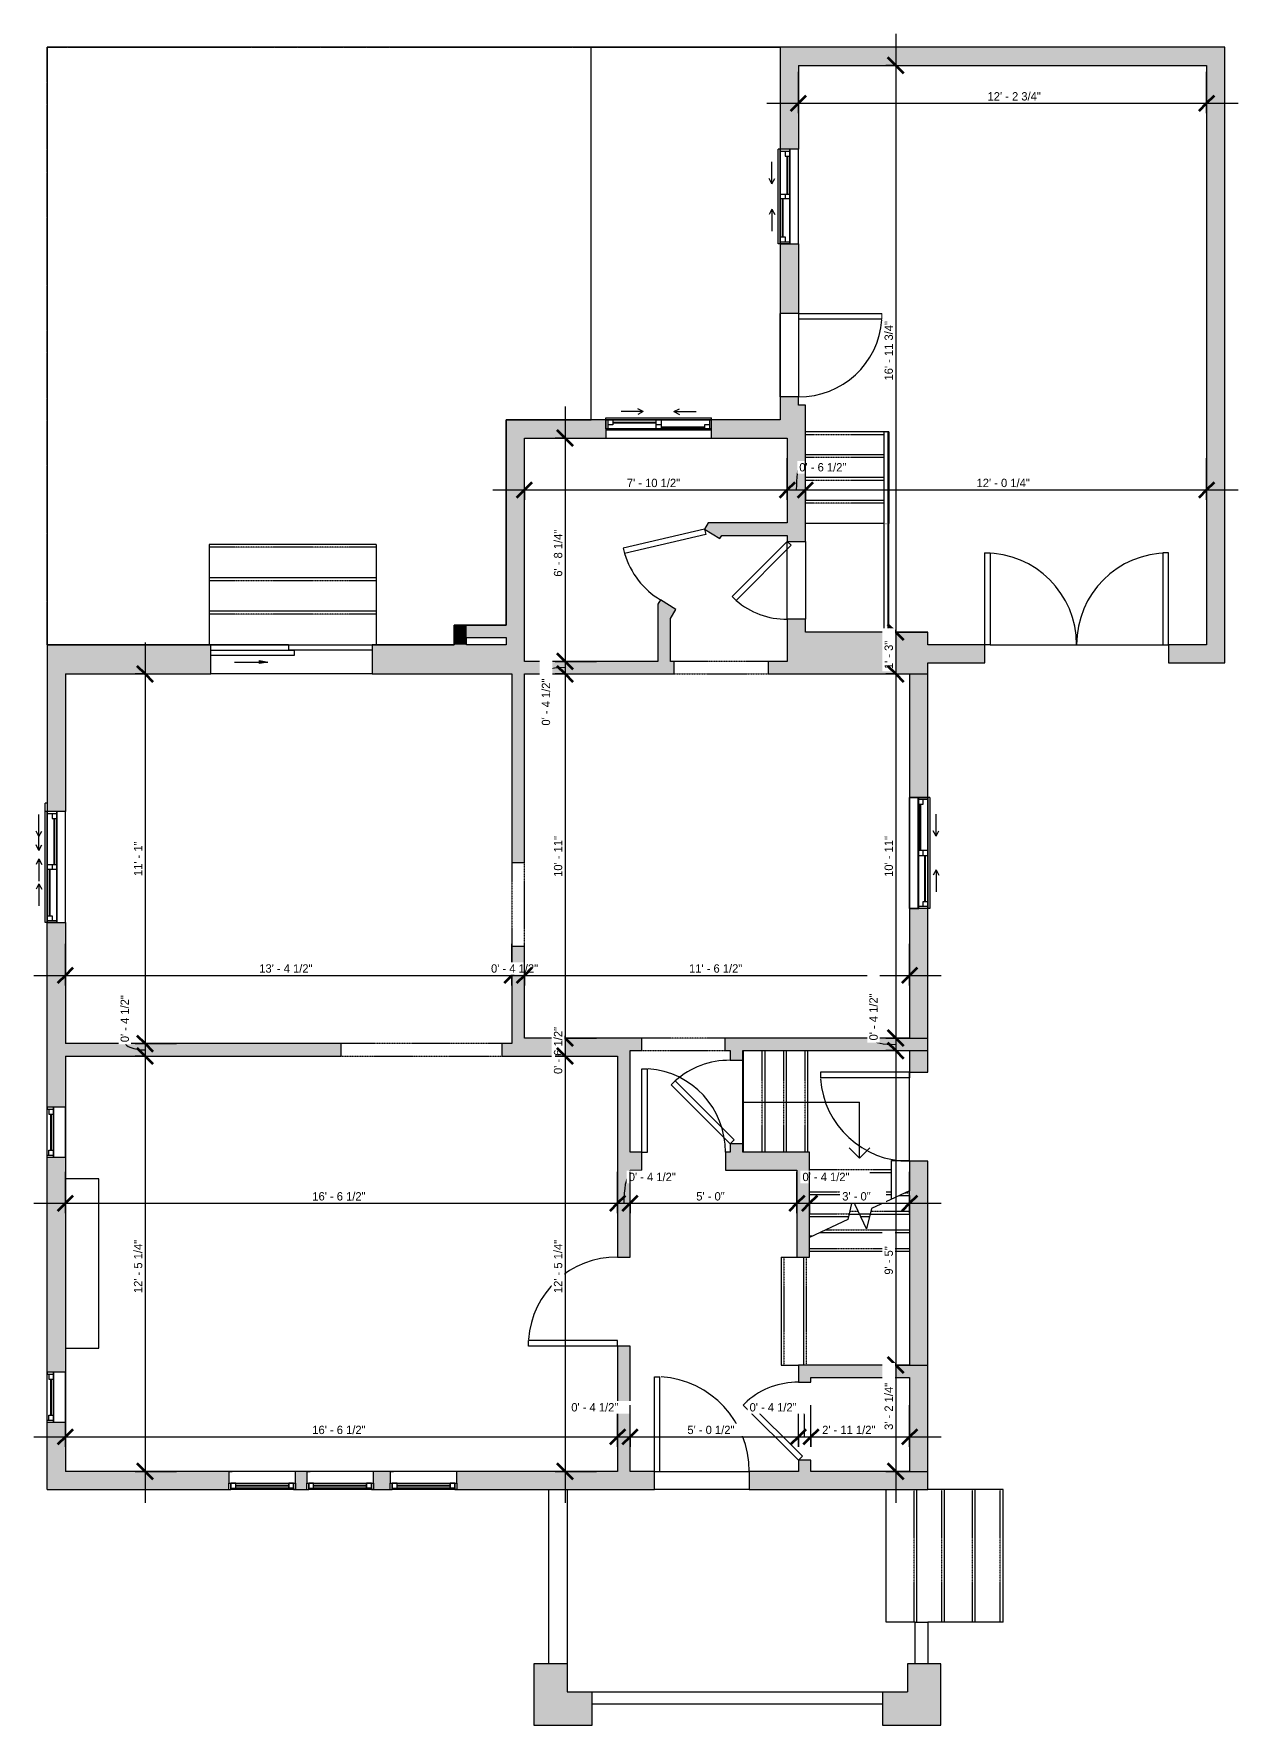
# Model space of a CAD drawing. Header units: inches. Extents: x -243 to 190, y -137 to 471.
import ezdxf

# ---------------------------------------------------------------- set-up
doc = ezdxf.new("R2010")
doc.units = ezdxf.units.IN
doc.header["$MEASUREMENT"] = 0
doc.linetypes.add('Dash', pattern=[0.23622, 0.11811, -0.11811])
doc.linetypes.add('Overhead', pattern=[0.15625, 0.09375, -0.0625])
for name, color, linetype, lineweight in [('A-ANNO-DIMS', 211, 'Continuous', 9), ('A-ANNO-DIMS-96', 211, 'Continuous', 9), ('A-AREA', 32, 'Continuous', 9), ('A-DETL-GENF', 92, 'Continuous', 9), ('A-DETL-MEDM', 33, 'Continuous', 9), ('A-DOOR', 31, 'Continuous', 9), ('A-EXTEERIOR SPACES', 90, 'Continuous', 9), ('A-FLOR', 192, 'Continuous', 9), ('A-FLOR-HRAL', 11, 'Continuous', 9), ('A-GLAZ', 151, 'Continuous', 9), ('A-LEDGES', 90, 'Continuous', 9), ('A-WALL', 90, 'Continuous', 9), ('A-WALL-PATT', 111, 'Continuous', 9), ('S-STRS', 90, 'Continuous', 9), ('S-STRS-MBND', 31, 'Continuous', 9)]:
    doc.layers.add(name, color=color, linetype=linetype, lineweight=lineweight)
doc.styles.add('Inter', font='', dxfattribs={"height": 3})
doc.styles.get('Inter').set_extended_font_data('Inter')
doc.dimstyles.new('Linear_-_1_32__Inter__Imperial__SMALL', dxfattribs={"dimscale": 12, "dimtxt": 3.974399, "dimasz": 0.46875, "dimexe": 0.944882, "dimexo": 0.629921, "dimgap": 0, "dimtad": 1, "dimrnd": 0.25, "dimzin": 1, "dimdsep": 46, "dimlunit": 4, "dimtxsty": 'Inter', "dimblk1": 'OBLIQUE', "dimblk2": 'OBLIQUE', "dimsah": 1, "dimcen": 0.09, "dimdle": 0.944882, "dimazin": 0, "dimtfac": 1, "dimtdec": 4, "dimtix": 1, "dimtmove": 0, "dimatfit": 3, "dimfxl": 1, "dimtvp": 1, "dimtfill": 1, "dimfrac": 2, "dimtolj": 1, "dimtzin": 0, "dimarcsym": 2})
doc.dimstyles.new('Linear_-_1_32__Inter__Imperial__SMALL_1', dxfattribs={"dimscale": 12, "dimtxt": 3.974399, "dimasz": 0.46875, "dimexe": 0.944882, "dimexo": 0.629921, "dimgap": 0, "dimtad": 1, "dimrnd": 0.25, "dimzin": 1, "dimdsep": 46, "dimlunit": 4, "dimtxsty": 'Inter', "dimblk1": 'OBLIQUE', "dimblk2": 'OBLIQUE', "dimsah": 1, "dimcen": 0.09, "dimdle": 0.944882, "dimazin": 0, "dimtfac": 1, "dimtdec": 4, "dimtix": 1, "dimtmove": 1, "dimatfit": 3, "dimfxl": 1, "dimtvp": 1, "dimtfill": 1, "dimfrac": 2, "dimtolj": 1, "dimtzin": 0, "dimarcsym": 2})
doc.dimstyles.new('Linear_-_1_32__Inter__Imperial__SMALL_2', dxfattribs={"dimscale": 12, "dimtxt": 3.974399, "dimasz": 0.46875, "dimexe": 0.944882, "dimexo": 0.629921, "dimgap": 0, "dimtad": 1, "dimrnd": 0.25, "dimzin": 1, "dimdsep": 46, "dimlunit": 4, "dimtxsty": 'Inter', "dimblk1": 'OBLIQUE', "dimblk2": 'OBLIQUE', "dimsah": 1, "dimcen": 0.09, "dimdle": 0.944882, "dimazin": 0, "dimtfac": 1, "dimtdec": 4, "dimtix": 1, "dimtmove": 2, "dimatfit": 3, "dimfxl": 1, "dimtvp": 1, "dimtfill": 1, "dimfrac": 2, "dimtolj": 1, "dimtzin": 0, "dimarcsym": 2})

# ---------------------------------------------------------------- blocks, each defined once
blk = doc.blocks.new('Planitar - Single Door_Flush Panel - 2_-10_ x 6_-8_-3078108-102_1 - Main Floor DIM')
at = {"layer": 'A-DOOR', "lineweight": 18}
for p, q in [((15, -3.25), (15, -37.27)), ((17.01, -3.25), (15, -3.25)), ((17.01, -3.25), (17.01, -37.27)), ((17.01, -37.27), (15, -37.27))]:
    blk.add_line(p, q, dxfattribs=at)
at = {"layer": 'A-DOOR'}
blk.add_arc((16.78, -3.55), 33.79, 179.49113, 266.25842, dxfattribs=at)
blk = doc.blocks.new('Planitar - Single Door_Flush Panel - 2_-4_ x 6_-8_ _45-3078109-102_1 - Main Floor DIM')
at = {"layer": 'A-DOOR', "lineweight": 18}
for p, q in [((12.58, -0.83), (-7.22, -20.63)), ((14, -2.25), (-5.8, -22.05)), ((14, -2.25), (12.58, -0.83)), ((-5.8, -22.05), (-7.22, -20.63))]:
    blk.add_line(p, q, dxfattribs=at)
at = {"layer": 'A-DOOR'}
blk.add_arc((13.46, -2.55), 27.46, 179.38282, 221.16487, dxfattribs=at)
blk = doc.blocks.new('Planitar - Single Door_Flush Panel - 2_-8_ x 6_-8_-3078092-102_1 - Main Floor DIM')
at = {"layer": 'A-DOOR', "lineweight": 18}
for p, q in [((14, -2.25), (14, -34.26)), ((16, -2.25), (14, -2.25)), ((16, -2.25), (16, -34.26)), ((16, -34.26), (14, -34.26))]:
    blk.add_line(p, q, dxfattribs=at)
at = {"layer": 'A-DOOR'}
blk.add_arc((15.77, -2.55), 31.78, 179.45898, 266.13974, dxfattribs=at)
blk = doc.blocks.new('Planitar - Single Door_Flush Panel - 2_-6_ x 6_-8_-3078115-102_1 - Main Floor DIM')
at = {"layer": 'A-DOOR', "lineweight": 18}
for p, q in [((12.99, -3.25), (12.99, -33.25)), ((15, -3.25), (12.99, -3.25)), ((15, -3.25), (15, -33.25)), ((15, -33.25), (12.99, -33.25))]:
    blk.add_line(p, q, dxfattribs=at)
at = {"layer": 'A-DOOR'}
blk.add_arc((14.77, -3.55), 29.77, 179.42249, 266.009, dxfattribs=at)
blk = doc.blocks.new('Planitar - Single Door_Flush Panel - 2_-6_ x 6_-8_ _45-3110133-102_1 - Main Floor DIM')
at = {"layer": 'A-DOOR', "lineweight": 18}
for p, q in [((13.58, -0.83), (-7.63, -22.04)), ((15, -2.25), (-6.21, -23.46)), ((15, -2.25), (13.58, -0.83)), ((-6.21, -23.46), (-7.63, -22.04))]:
    blk.add_line(p, q, dxfattribs=at)
at = {"layer": 'A-DOOR'}
blk.add_arc((14.46, -2.55), 29.46, 179.42471, 221.42553, dxfattribs=at)
blk = doc.blocks.new('Planitar - Single Door_Flush Panel - 2_-4_ x 6_-8_ _45-3078438-102_1 - Main Floor DIM')
at = {"layer": 'A-DOOR', "lineweight": 18}
for p, q in [((-5.8, 23.05), (-7.22, 21.63)), ((12.58, 1.83), (-7.22, 21.63)), ((14, 3.25), (-5.8, 23.05)), ((14, 3.25), (12.58, 1.83))]:
    blk.add_line(p, q, dxfattribs=at)
at = {"layer": 'A-DOOR'}
blk.add_arc((13.46, 3.55), 27.46, 138.83513, 180.61718, dxfattribs=at)
blk = doc.blocks.new('Planitar - Single Door_Flush Panel - 2_-6_ x 6_-8_ _45-3149525-102_1 - Main Floor DIM')
at = {"layer": 'A-DOOR', "lineweight": 18}
for p, q in [((-6.21, 24.46), (-7.63, 23.04)), ((15, 3.25), (-6.21, 24.46)), ((13.58, 1.83), (-7.63, 23.04)), ((15, 3.25), (13.58, 1.83))]:
    blk.add_line(p, q, dxfattribs=at)
at = {"layer": 'A-DOOR'}
blk.add_arc((14.46, 3.55), 29.46, 138.57447, 180.57529, dxfattribs=at)
blk = doc.blocks.new('Planitar - Double Door_Flush Panel - 5_-6_ x 6_-8_-3078344-102_1 - Main Floor DIM')
at = {"layer": 'A-DOOR', "lineweight": 18}
for p, q in [((-33, 3.25), (-33, 36.25)), ((-33, 36.25), (-31.03, 36.25)), ((-31.03, 36.25), (-31.03, 3.25)), ((33, 36.25), (31.03, 36.25)), ((31.03, 36.25), (31.03, 3.25)), ((33, 3.25), (33, 36.25)), ((-31.03, 3.25), (-33, 3.25)), ((31.03, 3.25), (33, 3.25))]:
    blk.add_line(p, q, dxfattribs=at)
at = {"layer": 'A-DOOR'}
for centre, start, end in [((-33, 3.25), 0, 90), ((33, 3.25), 90, 180)]:
    blk.add_arc(centre, 33, start, end, dxfattribs=at)
blk = doc.blocks.new('Planitar - Single Door_Flush Panel - 2_-6_ x 6_-8_-3078477-102_1 - Main Floor DIM')
at = {"layer": 'A-DOOR', "lineweight": 18}
for p, q in [((12.99, -3.25), (12.99, -33.25)), ((15, -3.25), (12.99, -3.25)), ((15, -3.25), (15, -33.25)), ((15, -33.25), (12.99, -33.25))]:
    blk.add_line(p, q, dxfattribs=at)
at = {"layer": 'A-DOOR'}
blk.add_arc((14.77, -3.55), 29.77, 179.42249, 266.009, dxfattribs=at)
blk = doc.blocks.new('Planitar - Double Sliding Door_Glass - 4_-10_ x 6_-8_-3184308-102_1 - Main Floor DIM')
at = {"layer": 'A-DETL-GENF'}
blk.add_hatch(color=256, dxfattribs=at).paths.add_polyline_path([(11.51, -3.47), (8.5, -4), (11.51, -4.53)], flags=0)
for p, q in [((8.5, -4), (11.51, -3.47)), ((20.5, -4), (8.5, -4)), ((11.51, -4.53), (8.5, -4)), ((11.51, -3.47), (11.51, -4.53))]:
    blk.add_line(p, q, dxfattribs=at)
at = {"layer": 'A-DOOR', "lineweight": 18}
for p, q in [((-29, -8.28), (0.98, -8.28)), ((-29, -10.25), (-29, -8.28)), ((0.98, -10.25), (-29, -10.25)), ((-0.98, -6.31), (29, -6.31)), ((-0.98, -8.28), (-0.98, -6.31)), ((29, -8.28), (-0.98, -8.28)), ((0.98, -8.28), (0.98, -10.25)), ((29, -6.31), (29, -8.28))]:
    blk.add_line(p, q, dxfattribs=at)
blk = doc.blocks.new('Planitar - Opening - 4_-10_ x 6_-8-3079412-102_1 - Main Floor DIM')
at = {"layer": 'A-DETL-GENF', "linetype": 'Overhead'}
for p, q in [((28.68, 2.25), (-29.32, 2.25)), ((-29.32, -2.25), (28.68, -2.25))]:
    blk.add_line(p, q, dxfattribs=at)
at = {"layer": 'A-DETL-MEDM'}
for p, q in [((-29.32, 2.25), (-29.32, -2.25)), ((28.68, -2.25), (28.68, 2.25))]:
    blk.add_line(p, q, dxfattribs=at)
blk = doc.blocks.new('Planitar - Opening - 2_-6_ x 6_-8_-3079390-102_1 - Main Floor DIM')
at = {"layer": 'A-DETL-GENF', "linetype": 'Overhead'}
for p, q in [((14.68, 2.25), (-15.32, 2.25)), ((-15.32, -2.25), (14.68, -2.25))]:
    blk.add_line(p, q, dxfattribs=at)
at = {"layer": 'A-DETL-MEDM'}
for p, q in [((-15.32, 2.25), (-15.32, -2.25)), ((14.68, -2.25), (14.68, 2.25))]:
    blk.add_line(p, q, dxfattribs=at)
blk = doc.blocks.new('Planitar-Sliding-Double - 60_ x 48_-3165632-102_1 - Main Floor DIM')
at = {"layer": 'A-GLAZ'}
for p, q in [((-20, -0.15), (-20, 3.85)), ((-20, 3.85), (20, 3.85)), ((20, -0.15), (20, 3.85)), ((20, -0.15), (-20, -0.15)), ((-20, -0.15), (-20, -3.4)), ((20, -0.15), (-20, -0.15)), ((-20, -3.4), (20, -3.4)), ((20, -3.4), (20, -0.15))]:
    blk.add_line(p, q, dxfattribs=at)
blk = doc.blocks.new('Plan-Double-Sliding - Plan-Double-Sliding-3099763-102_1 - Main Floor DIM')
at = {"layer": 'A-GLAZ', "lineweight": 18}
for p, q in [((-20, 0.34375), (-20, -6.15625)), ((-20, 0.34375), (-17.5, 0.34375)), ((-19.25, 0.34375), (-19.25, -3.15625)), ((-17.5, 0.34375), (-17.5, -1.40625)), ((-0.875, -3.15625), (-0.875, 0.34375)), ((-0.875, 0.34375), (0.875, 0.34375)), ((0.875, 0.34375), (0.875, -3.15625)), ((19.25, 0.34375), (20, 0.34375)), ((19.25, 0.34375), (19.25, -3.15625)), ((20, -6.15625), (20, 0.34375)), ((-20, -3.15625), (-19.25, -3.15625)), ((-17.5, -1.40625), (-19.25, -1.40625)), ((0.875, -1.40625), (-0.875, -1.40625)), ((-0.875, -3.15625), (0.875, -3.15625)), ((17.5, -1.40625), (17.5, -3.15625)), ((19.25, -1.40625), (17.5, -1.40625)), ((17.5, -3.15625), (20, -3.15625))]:
    blk.add_line(p, q, dxfattribs=at)
at = {"layer": 'A-GLAZ'}
for p, q in [((20, 0.34375), (-20, 0.34375)), ((-17.5, 0.34375), (-0.875, 0.34375)), ((-6, 3.34375), (-14, 3.34375)), ((-6, 3.34375), (-8, 4.34375)), ((-6, 3.34375), (-8, 2.34375)), ((0.875, 0.34375), (19.25, 0.34375)), ((6, 3.34375), (8, 4.34375)), ((6, 3.34375), (8, 2.34375)), ((6, 3.34375), (14, 3.34375)), ((-19.25, -3.15625), (-0.875, -3.15625)), ((0.875, -3.15625), (17.5, -3.15625)), ((-20, -6.15625), (20, -6.15625))]:
    blk.add_line(p, q, dxfattribs=at)
at = {"layer": 'A-GLAZ', "lineweight": 25}
for p, q in [((-17.5, -0.53125), (-0.875, -0.53125)), ((0.875, -2.28125), (17.5, -2.28125))]:
    blk.add_line(p, q, dxfattribs=at)
blk = doc.blocks.new('Planitar-Fixed - 24_ x 48_-3099856-102_1 - Main Floor DIM')
at = {"layer": 'A-GLAZ', "lineweight": 18}
for p, q in [((-9, 3.76), (-8.25, 3.76)), ((-8.25, 3.76), (-8.25, 1.53)), ((-8.25, 3.26), (-6.52, 3.26)), ((-8.25, 1.53), (-6.52, 1.53)), ((-6.52, 3.26), (-6.52, 1.53)), ((6.52, 3.26), (6.52, 1.53)), ((8.25, 3.26), (6.52, 3.26)), ((6.52, 1.53), (8.25, 1.53)), ((8.25, 3.76), (8.25, 1.53)), ((8.96, 3.76), (8.25, 3.76)), ((-9, -2.74), (-7.74, -2.74)), ((9, -2.74), (7.74, -2.74))]:
    blk.add_line(p, q, dxfattribs=at)
at = {"layer": 'A-GLAZ'}
for p, q in [((-9, 3.76), (9, 3.76)), ((-9, 3.76), (-9, 1.53)), ((9, 1.53), (-9, 1.53)), ((-9, 1.53), (-9, -2.74)), ((9, 1.53), (-9, 1.53)), ((-9, 1.53), (9, 1.53)), ((-9, 1.53), (-9, -2.74)), ((9, 1.53), (9, 3.76)), ((9, -2.74), (9, 1.53)), ((9, -2.74), (9, 1.53)), ((-9, -2.74), (9, -2.74)), ((9, -2.74), (-9, -2.74))]:
    blk.add_line(p, q, dxfattribs=at)
at = {"layer": 'A-GLAZ', "lineweight": 25}
blk.add_line((-6.52, 2.4), (6.52, 2.4), dxfattribs=at)
blk = doc.blocks.new('Planitar-Fixed - 24_ x 48_-3100096-102_1 - Main Floor DIM')
at = {"layer": 'A-GLAZ', "lineweight": 18}
for p, q in [((-12, 3.76), (-11.25, 3.76)), ((-11.25, 3.76), (-12, 3.76)), ((-11.25, 3.76), (-11.25, 1.53)), ((-11.25, 1.53), (-11.25, 3.76)), ((-11.25, 3.26), (-9.52, 3.26)), ((-9.52, 3.26), (-11.25, 3.26)), ((-11.25, 3.26), (-11.25, 1.53)), ((-11.25, 1.53), (-9.52, 1.53)), ((-9.52, 3.26), (-9.52, 1.53)), ((-9.52, 1.53), (-9.52, 3.26)), ((9.52, 3.26), (9.52, 1.53)), ((11.25, 3.26), (9.52, 3.26)), ((11.25, 3.26), (9.52, 3.26)), ((9.52, 3.26), (9.52, 1.53)), ((9.52, 1.53), (11.25, 1.53)), ((11.25, 3.76), (11.25, 1.53)), ((11.96, 3.76), (11.25, 3.76)), ((12, 3.76), (11.25, 3.76)), ((11.25, 3.76), (11.25, 1.53)), ((11.25, 1.53), (11.25, 3.26)), ((-12, -2.74), (-10.74, -2.74)), ((12, -2.74), (10.74, -2.74))]:
    blk.add_line(p, q, dxfattribs=at)
at = {"layer": 'A-GLAZ'}
for p, q in [((12, 1.53), (-12, 1.53)), ((-12, 1.53), (-12, -2.74)), ((-11.25, 3.76), (11.25, 3.76)), ((-9.52, 3.26), (9.52, 3.26)), ((12, -2.74), (12, 1.53)), ((-12, -2.74), (12, -2.74))]:
    blk.add_line(p, q, dxfattribs=at)
at = {"layer": 'A-GLAZ', "lineweight": 25}
blk.add_line((-9.52, 2.4), (9.52, 2.4), dxfattribs=at)
blk = doc.blocks.new('Planitar - Single Door_Flush Panel - 2_-8_ x 6_-8_-3100393-102_1 - Main Floor DIM')
at = {"layer": 'A-DOOR', "lineweight": 18}
for p, q in [((14, 3.25), (14, 35.26)), ((16, 35.26), (14, 35.26)), ((16, 3.25), (16, 35.26)), ((16, 3.25), (14, 3.25))]:
    blk.add_line(p, q, dxfattribs=at)
at = {"layer": 'A-DOOR'}
blk.add_arc((15.77, 3.55), 31.78, 93.86026, 180.54102, dxfattribs=at)
blk = doc.blocks.new('Planitar-Sliding-Double - 60_ x 48_-3165640-102_1 - Main Floor DIM')
at = {"layer": 'A-GLAZ'}
for p, q in [((20, 3.4), (-20, 3.4)), ((-20, 3.4), (-20, 0.15)), ((-20, -3.85), (-20, 0.15)), ((-20, 0.15), (20, 0.15)), ((-20, 0.15), (20, 0.15)), ((20, 0.15), (20, 3.4)), ((20, -3.85), (20, 0.15)), ((20, -3.85), (-20, -3.85))]:
    blk.add_line(p, q, dxfattribs=at)
blk = doc.blocks.new('Plan-Double-Sliding - Plan-Double-Sliding-3100799-102_1 - Main Floor DIM')
at = {"layer": 'A-GLAZ'}
for p, q in [((-20, 6.15625), (20, 6.15625)), ((-19.25, 3.15625), (-0.875, 3.15625)), ((0.875, 3.15625), (17.5, 3.15625)), ((20, -0.34375), (-20, -0.34375)), ((-17.5, -0.34375), (-0.875, -0.34375)), ((-6, -3.34375), (-14, -3.34375)), ((-6, -3.34375), (-8, -2.34375)), ((-6, -3.34375), (-8, -4.34375)), ((0.875, -0.34375), (19.25, -0.34375)), ((6, -3.34375), (8, -2.34375)), ((6, -3.34375), (8, -4.34375)), ((6, -3.34375), (14, -3.34375))]:
    blk.add_line(p, q, dxfattribs=at)
at = {"layer": 'A-GLAZ', "lineweight": 18}
for p, q in [((-20, -0.34375), (-20, 6.15625)), ((20, 6.15625), (20, -0.34375)), ((-20, 3.15625), (-19.25, 3.15625)), ((-19.25, -0.34375), (-19.25, 3.15625)), ((-17.5, 1.40625), (-19.25, 1.40625)), ((-17.5, -0.34375), (-17.5, 1.40625)), ((-0.875, 3.15625), (0.875, 3.15625)), ((-0.875, 3.15625), (-0.875, -0.34375)), ((0.875, 1.40625), (-0.875, 1.40625)), ((0.875, -0.34375), (0.875, 3.15625)), ((17.5, 3.15625), (20, 3.15625)), ((17.5, 1.40625), (17.5, 3.15625)), ((19.25, 1.40625), (17.5, 1.40625)), ((19.25, -0.34375), (19.25, 3.15625)), ((-20, -0.34375), (-17.5, -0.34375)), ((-0.875, -0.34375), (0.875, -0.34375)), ((19.25, -0.34375), (20, -0.34375))]:
    blk.add_line(p, q, dxfattribs=at)
at = {"layer": 'A-GLAZ', "lineweight": 25}
for p, q in [((-17.5, 0.53125), (-0.875, 0.53125)), ((0.875, 2.28125), (17.5, 2.28125))]:
    blk.add_line(p, q, dxfattribs=at)
blk = doc.blocks.new('Planitar-Sliding-Double - 60_ x 48_-3165636-102_1 - Main Floor DIM')
at = {"layer": 'A-GLAZ'}
for p, q in [((-19, -0.15), (-19, 3.85)), ((-19, 3.85), (19, 3.85)), ((19, -0.15), (19, 3.85)), ((19, -0.15), (-19, -0.15)), ((-19, -0.15), (-19, -3.4)), ((19, -0.15), (-19, -0.15)), ((-19, -3.4), (19, -3.4)), ((19, -3.4), (19, -0.15))]:
    blk.add_line(p, q, dxfattribs=at)
blk = doc.blocks.new('Plan-Double-Sliding - Plan-Double-Sliding-3100970-102_1 - Main Floor DIM')
at = {"layer": 'A-GLAZ', "lineweight": 18}
for p, q in [((-19, 0.34375), (-19, -6.15625)), ((-19, 0.34375), (-16.5, 0.34375)), ((-18.25, 0.34375), (-18.25, -3.15625)), ((-16.5, 0.34375), (-16.5, -1.40625)), ((-0.875, -3.15625), (-0.875, 0.34375)), ((-0.875, 0.34375), (0.875, 0.34375)), ((0.875, 0.34375), (0.875, -3.15625)), ((18.25, 0.34375), (19, 0.34375)), ((18.25, 0.34375), (18.25, -3.15625)), ((19, -6.15625), (19, 0.34375)), ((-19, -3.15625), (-18.25, -3.15625)), ((-16.5, -1.40625), (-18.25, -1.40625)), ((0.875, -1.40625), (-0.875, -1.40625)), ((-0.875, -3.15625), (0.875, -3.15625)), ((16.5, -1.40625), (16.5, -3.15625)), ((18.25, -1.40625), (16.5, -1.40625)), ((16.5, -3.15625), (19, -3.15625))]:
    blk.add_line(p, q, dxfattribs=at)
at = {"layer": 'A-GLAZ'}
for p, q in [((19, 0.34375), (-19, 0.34375)), ((-16.5, 0.34375), (-0.875, 0.34375)), ((-5.5, 3.34375), (-13.5, 3.34375)), ((-5.5, 3.34375), (-7.5, 4.34375)), ((-5.5, 3.34375), (-7.5, 2.34375)), ((0.875, 0.34375), (18.25, 0.34375)), ((5.5, 3.34375), (7.5, 4.34375)), ((5.5, 3.34375), (7.5, 2.34375)), ((5.5, 3.34375), (13.5, 3.34375)), ((-18.25, -3.15625), (-0.875, -3.15625)), ((0.875, -3.15625), (16.5, -3.15625)), ((-19, -6.15625), (19, -6.15625))]:
    blk.add_line(p, q, dxfattribs=at)
at = {"layer": 'A-GLAZ', "lineweight": 25}
for p, q in [((-16.5, -0.53125), (-0.875, -0.53125)), ((0.875, -2.28125), (16.5, -2.28125))]:
    blk.add_line(p, q, dxfattribs=at)
blk = doc.blocks.new('Planitar-Sliding-Double - 60_ x 48_-3165644-102_1 - Main Floor DIM')
at = {"layer": 'A-GLAZ'}
for p, q in [((-17, -0.15), (-17, 3.85)), ((-17, 3.85), (17, 3.85)), ((17, -0.15), (17, 3.85)), ((17, -0.15), (-17, -0.15)), ((-17, -0.15), (-17, -3.4)), ((17, -0.15), (-17, -0.15)), ((-17, -3.4), (17, -3.4)), ((17, -3.4), (17, -0.15))]:
    blk.add_line(p, q, dxfattribs=at)
blk = doc.blocks.new('Plan-Double-Sliding - Plan-Double-Sliding-3101162-102_1 - Main Floor DIM')
at = {"layer": 'A-GLAZ', "lineweight": 18}
for p, q in [((-17, 0.34375), (-17, -6.15625)), ((-17, 0.34375), (-14.5, 0.34375)), ((-16.25, 0.34375), (-16.25, -3.15625)), ((-14.5, 0.34375), (-14.5, -1.40625)), ((-0.875, -3.15625), (-0.875, 0.34375)), ((-0.875, 0.34375), (0.875, 0.34375)), ((0.875, 0.34375), (0.875, -3.15625)), ((16.25, 0.34375), (17, 0.34375)), ((16.25, 0.34375), (16.25, -3.15625)), ((17, -6.15625), (17, 0.34375)), ((-17, -3.15625), (-16.25, -3.15625)), ((-14.5, -1.40625), (-16.25, -1.40625)), ((0.875, -1.40625), (-0.875, -1.40625)), ((-0.875, -3.15625), (0.875, -3.15625)), ((14.5, -1.40625), (14.5, -3.15625)), ((16.25, -1.40625), (14.5, -1.40625)), ((14.5, -3.15625), (17, -3.15625))]:
    blk.add_line(p, q, dxfattribs=at)
at = {"layer": 'A-GLAZ'}
for p, q in [((17, 0.34375), (-17, 0.34375)), ((-14.5, 0.34375), (-0.875, 0.34375)), ((-4.5, 3.34375), (-12.5, 3.34375)), ((-4.5, 3.34375), (-6.5, 4.34375)), ((-4.5, 3.34375), (-6.5, 2.34375)), ((0.875, 0.34375), (16.25, 0.34375)), ((4.5, 3.34375), (6.5, 4.34375)), ((4.5, 3.34375), (6.5, 2.34375)), ((4.5, 3.34375), (12.5, 3.34375)), ((-16.25, -3.15625), (-0.875, -3.15625)), ((0.875, -3.15625), (14.5, -3.15625)), ((-17, -6.15625), (17, -6.15625))]:
    blk.add_line(p, q, dxfattribs=at)
at = {"layer": 'A-GLAZ', "lineweight": 25}
for p, q in [((-14.5, -0.53125), (-0.875, -0.53125)), ((0.875, -2.28125), (14.5, -2.28125))]:
    blk.add_line(p, q, dxfattribs=at)
blk = doc.blocks.new('Top Rail Type - Top Rail_Internal_-3103700-102_1 - Main Floor DIM')
at = {"layer": 'A-FLOR-HRAL'}
for p, q in [((62.17, 327.99), (62.17, 294.86)), ((63.74, 294.86), (63.74, 327.99)), ((62.17, 294.86), (62.17, 256)), ((63.74, 256), (63.74, 294.86))]:
    blk.add_line(p, q, dxfattribs=at)
at = {"layer": 'A-FLOR-HRAL', "flags": 128}
blk.add_lwpolyline([(62.88, 327.99), (62.95, 327.99), (63.03, 327.99)], dxfattribs=at)
at = {"layer": 'A-FLOR-HRAL'}
blk.add_open_spline([(62.86, 295.13), (62.89, 295.13), (62.95, 295.13), (63.01, 295.13), (63.04, 295.13)], degree=3, dxfattribs=at)
blk = doc.blocks.new('Top Rail Type - Top Rail_Internal_-V1-102_1 - Main Floor DIM')
at = {"layer": 'A-FLOR-HRAL'}
for p, q in [((63.74, 327.99), (62.17, 327.99)), ((62.17, 327.99), (62.17, 295.13)), ((63.74, 327.99), (63.74, 295.13)), ((62.17, 295.13), (62.17, 256)), ((63.74, 295.13), (63.74, 256))]:
    blk.add_line(p, q, dxfattribs=at)
blk = doc.blocks.new('Planitar - Opening - 2_-10_ x 6_-8_-3151451-102_1 - Main Floor DIM')
at = {"layer": 'A-DETL-GENF', "linetype": 'Overhead'}
for p, q in [((16.68, 2.25), (-17.32, 2.25)), ((-17.32, -2.25), (16.68, -2.25))]:
    blk.add_line(p, q, dxfattribs=at)
at = {"layer": 'A-DETL-MEDM'}
for p, q in [((-17.32, 2.25), (-17.32, -2.25)), ((16.68, -2.25), (16.68, 2.25))]:
    blk.add_line(p, q, dxfattribs=at)
blk = doc.blocks.new('Planitar-Sliding-Double - 60_ x 48_-3165652-102_1 - Main Floor DIM')
at = {"layer": 'A-GLAZ'}
for p in [(13.06, 8.6), (16, 7.85)]:
    blk.add_line(p, (16, 8.6), dxfattribs=at)
blk = doc.blocks.new('Plan-Double-Sliding - Plan-Double-Sliding-3157604-102_1 - Main Floor DIM')
at = {"layer": 'A-GLAZ'}
for p, q in [((-4, 3.34375), (-12, 3.34375)), ((-4, 3.34375), (-6, 4.34375)), ((-4, 3.34375), (-6, 2.34375)), ((4, 3.34375), (6, 4.34375)), ((4, 3.34375), (6, 2.34375)), ((4, 3.34375), (12, 3.34375))]:
    blk.add_line(p, q, dxfattribs=at)
blk = doc.blocks.new('DIMBLOCK1-102_1 - Main Floor DIM')
at = {"layer": 'A-ANNO-DIMS-96'}
for p, q in [((-203.42, 252.34), (-203.42, 108.06)), ((-207, 241), (-192.08, 241)), ((-203.42, 241), (-207, 241)), ((-207, 108.06), (-192.08, 108.06)), ((-203.42, 108.06), (-207, 108.06))]:
    blk.add_line(p, q, dxfattribs=at)
at = {"layer": 'A-ANNO-DIMS-96', "lineweight": 35}
for p, q in [((-203.42, 241), (-206.23, 243.81)), ((-203.42, 241), (-200.61, 238.19)), ((-203.42, 108.06), (-206.23, 110.87)), ((-203.42, 108.06), (-200.61, 105.24))]:
    blk.add_line(p, q, dxfattribs=at)
at = {"layer": 'A-ANNO-DIMS-96', "color": 0, "insert": (-207.41, 168.32), "char_height": 3, "width": 14.904, "attachment_point": 1, "rotation": 90, "line_spacing_factor": 0.9936, "style": 'Inter', "bg_fill": 3, "box_fill_scale": 1.25, "bg_fill_color": 256, "bg_fill_true_color": 13158600, "bg_fill_transparency": 0}
blk.add_mtext('11\' - 1"', dxfattribs=at)
blk = doc.blocks.new('_Oblique')
at = {"color": 0, "linetype": 'ByBlock', "lineweight": -2}
blk.add_line((-0.5, -0.5), (0.5, 0.5), dxfattribs=at)
blk = doc.blocks.new('DIMBLOCK2-102_1 - Main Floor DIM')
at = {"layer": 'A-ANNO-DIMS-96', "lineweight": 35}
for p, q in [((-203.42, 108.06), (-206.23, 110.87)), ((-203.42, 103.56), (-206.23, 106.37)), ((-203.42, 108.06), (-200.61, 105.24)), ((-203.42, 103.56), (-200.61, 100.74))]:
    blk.add_line(p, q, dxfattribs=at)
at = {"layer": 'A-ANNO-DIMS-96'}
for p, q in [((-207, 108.06), (-192.08, 108.06)), ((-203.42, 108.06), (-207, 108.06)), ((-207, 103.56), (-192.08, 103.56)), ((-203.42, 103.56), (-207, 103.56)), ((-203.42, 108.06), (-203.42, 103.56))]:
    blk.add_line(p, q, dxfattribs=at)
blk.add_ellipse((-203.42, 108.57), major_axis=(-7.27, 0), ratio=0.379814, start_param=0, end_param=1.570796, dxfattribs=at)
at = {"layer": 'A-ANNO-DIMS-96', "color": 0, "insert": (-212.2, 108.57), "char_height": 3, "width": 23.3695, "attachment_point": 1, "rotation": 90, "line_spacing_factor": 0.9936, "style": 'Inter', "bg_fill": 3, "box_fill_scale": 1.25, "bg_fill_color": 256, "bg_fill_true_color": 13158600, "bg_fill_transparency": 0}
blk.add_mtext('0\' - 4 1/2"', dxfattribs=at)
blk = doc.blocks.new('DIMBLOCK3-102_1 - Main Floor DIM')
at = {"layer": 'A-ANNO-DIMS-96'}
for p, q in [((-207, 103.56), (-192.08, 103.56)), ((-203.42, 103.56), (-207, 103.56)), ((-203.42, 103.56), (-203.42, -57.09)), ((-207, -45.75), (-192.08, -45.75)), ((-203.42, -45.75), (-207, -45.75))]:
    blk.add_line(p, q, dxfattribs=at)
at = {"layer": 'A-ANNO-DIMS-96', "lineweight": 35}
for p, q in [((-203.42, 103.56), (-206.23, 106.37)), ((-203.42, 103.56), (-200.61, 100.74)), ((-203.42, -45.75), (-206.23, -42.94)), ((-203.42, -45.75), (-200.61, -48.56))]:
    blk.add_line(p, q, dxfattribs=at)
at = {"layer": 'A-ANNO-DIMS-96', "color": 0, "insert": (-207.41, 18.37), "char_height": 3, "width": 25.2772, "attachment_point": 1, "rotation": 90, "line_spacing_factor": 0.9936, "style": 'Inter', "bg_fill": 3, "box_fill_scale": 1.25, "bg_fill_color": 256, "bg_fill_true_color": 13158600, "bg_fill_transparency": 0}
blk.add_mtext('12\' - 5 1/4"', dxfattribs=at)
blk = doc.blocks.new('DIMBLOCK4-102_1 - Main Floor DIM')
at = {"layer": 'A-ANNO-DIMS-96'}
for p, q in [((-232.05, -36.9), (-232.05, -21.98)), ((-33.55, -36.9), (-33.55, -21.98)), ((-243.39, -33.32), (-33.55, -33.32)), ((-232.05, -33.32), (-232.05, -36.9)), ((-33.55, -33.32), (-33.55, -36.9))]:
    blk.add_line(p, q, dxfattribs=at)
at = {"layer": 'A-ANNO-DIMS-96', "lineweight": 35}
for p, q in [((-232.05, -33.32), (-234.86, -36.13)), ((-232.05, -33.32), (-229.23, -30.51)), ((-33.55, -33.32), (-36.36, -36.13)), ((-33.55, -33.32), (-30.73, -30.51))]:
    blk.add_line(p, q, dxfattribs=at)
at = {"layer": 'A-ANNO-DIMS-96', "color": 0, "insert": (-143.28, -29.33), "char_height": 3, "width": 25.1579, "attachment_point": 1, "line_spacing_factor": 0.9936, "style": 'Inter', "bg_fill": 3, "box_fill_scale": 1.25, "bg_fill_color": 256, "bg_fill_true_color": 13158600, "bg_fill_transparency": 0}
blk.add_mtext('16\' - 6 1/2"', dxfattribs=at)
blk = doc.blocks.new('DIMBLOCK5-102_1 - Main Floor DIM')
at = {"layer": 'A-ANNO-DIMS-96'}
for p, q in [((-33.55, -36.9), (-33.55, -21.98)), ((-29.05, -36.9), (-29.05, -21.98)), ((-33.55, -33.32), (-29.05, -33.32)), ((-33.55, -33.32), (-33.55, -36.9)), ((-29.05, -33.32), (-29.05, -36.9))]:
    blk.add_line(p, q, dxfattribs=at)
at = {"layer": 'A-ANNO-DIMS-96', "lineweight": 35}
for p, q in [((-33.55, -33.32), (-36.36, -36.13)), ((-33.55, -33.32), (-30.73, -30.51)), ((-29.05, -33.32), (-31.86, -36.13)), ((-29.05, -33.32), (-26.23, -30.51))]:
    blk.add_line(p, q, dxfattribs=at)
at = {"layer": 'A-ANNO-DIMS-96', "color": 0, "insert": (-50.18, -21.2), "char_height": 3, "width": 23.3695, "attachment_point": 1, "line_spacing_factor": 0.9936, "style": 'Inter', "bg_fill": 3, "box_fill_scale": 1.25, "bg_fill_color": 256, "bg_fill_true_color": 13158600, "bg_fill_transparency": 0}
blk.add_mtext('0\' - 4 1/2"', dxfattribs=at)
blk = doc.blocks.new('DIMBLOCK6-102_1 - Main Floor DIM')
at = {"layer": 'A-ANNO-DIMS-96'}
for p, q in [((-29.05, -36.9), (-29.05, -21.98)), ((31.45, -36.9), (31.45, -21.98)), ((-29.05, -33.32), (31.45, -33.32)), ((-29.05, -33.32), (-29.05, -36.9)), ((31.45, -33.32), (31.45, -36.9))]:
    blk.add_line(p, q, dxfattribs=at)
at = {"layer": 'A-ANNO-DIMS-96', "lineweight": 35}
for p, q in [((-29.05, -33.32), (-31.86, -36.13)), ((-29.05, -33.32), (-26.23, -30.51)), ((31.45, -33.32), (28.64, -36.13)), ((31.45, -33.32), (34.27, -30.51))]:
    blk.add_line(p, q, dxfattribs=at)
at = {"layer": 'A-ANNO-DIMS-96', "color": 0, "insert": (-8.44, -29.33), "char_height": 3, "width": 23.131, "attachment_point": 1, "line_spacing_factor": 0.9936, "style": 'Inter', "bg_fill": 3, "box_fill_scale": 1.25, "bg_fill_color": 256, "bg_fill_true_color": 13158600, "bg_fill_transparency": 0}
blk.add_mtext('5\' - 0 1/2"', dxfattribs=at)
blk = doc.blocks.new('DIMBLOCK7-102_1 - Main Floor DIM')
at = {"layer": 'A-ANNO-DIMS-96'}
for p, q in [((31.45, -36.9), (31.45, -21.98)), ((35.95, -36.9), (35.95, -21.98)), ((31.45, -33.32), (35.95, -33.32)), ((31.45, -33.32), (31.45, -36.9)), ((35.95, -33.32), (35.95, -36.9))]:
    blk.add_line(p, q, dxfattribs=at)
at = {"layer": 'A-ANNO-DIMS-96', "lineweight": 35}
for p, q in [((31.45, -33.32), (28.64, -36.13)), ((31.45, -33.32), (34.27, -30.51)), ((35.95, -33.32), (33.14, -36.13)), ((35.95, -33.32), (38.77, -30.51))]:
    blk.add_line(p, q, dxfattribs=at)
at = {"layer": 'A-ANNO-DIMS-96'}
blk.add_ellipse((33.39, -33.32), major_axis=(0, 10.61), ratio=0.029604, start_param=4.712389, end_param=6.283185, dxfattribs=at)
at = {"layer": 'A-ANNO-DIMS-96', "color": 0, "insert": (13.91, -21.2), "char_height": 3, "width": 23.3695, "attachment_point": 1, "line_spacing_factor": 0.9936, "style": 'Inter', "bg_fill": 3, "box_fill_scale": 1.25, "bg_fill_color": 256, "bg_fill_true_color": 13158600, "bg_fill_transparency": 0}
blk.add_mtext('0\' - 4 1/2"', dxfattribs=at)
blk = doc.blocks.new('DIMBLOCK8-102_1 - Main Floor DIM')
at = {"layer": 'A-ANNO-DIMS-96'}
for p, q in [((35.95, -36.9), (35.95, -21.98)), ((71.45, -36.9), (71.45, -21.98)), ((35.95, -33.32), (82.79, -33.32)), ((35.95, -33.32), (35.95, -36.9)), ((71.45, -33.32), (71.45, -36.9))]:
    blk.add_line(p, q, dxfattribs=at)
at = {"layer": 'A-ANNO-DIMS-96', "lineweight": 35}
for p, q in [((35.95, -33.32), (33.14, -36.13)), ((35.95, -33.32), (38.77, -30.51)), ((71.45, -33.32), (68.64, -36.13)), ((71.45, -33.32), (74.27, -30.51))]:
    blk.add_line(p, q, dxfattribs=at)
at = {"layer": 'A-ANNO-DIMS-96', "color": 0, "insert": (40, -29.33), "char_height": 3, "width": 24.1445, "attachment_point": 1, "line_spacing_factor": 0.9936, "style": 'Inter', "bg_fill": 3, "box_fill_scale": 1.25, "bg_fill_color": 256, "bg_fill_true_color": 13158600, "bg_fill_transparency": 0}
blk.add_mtext('2\' - 11 1/2"', dxfattribs=at)
blk = doc.blocks.new('DIMBLOCK9-102_1 - Main Floor DIM')
at = {"layer": 'A-ANNO-DIMS-96'}
for p, q in [((-232.05, 129.01), (-232.05, 143.93)), ((-71.55, 129.01), (-71.55, 143.93)), ((-243.39, 132.59), (-71.55, 132.59)), ((-232.05, 132.59), (-232.05, 129.01)), ((-71.55, 132.59), (-71.55, 129.01))]:
    blk.add_line(p, q, dxfattribs=at)
at = {"layer": 'A-ANNO-DIMS-96', "lineweight": 35}
for p, q in [((-232.05, 132.59), (-229.23, 135.4)), ((-71.55, 132.59), (-68.73, 135.4)), ((-232.05, 132.59), (-234.86, 129.77)), ((-71.55, 132.59), (-74.36, 129.77))]:
    blk.add_line(p, q, dxfattribs=at)
at = {"layer": 'A-ANNO-DIMS-96', "color": 0, "insert": (-162.35, 136.58), "char_height": 3, "width": 25.3368, "attachment_point": 1, "line_spacing_factor": 0.9936, "style": 'Inter', "bg_fill": 3, "box_fill_scale": 1.25, "bg_fill_color": 256, "bg_fill_true_color": 13158600, "bg_fill_transparency": 0}
blk.add_mtext('13\' - 4 1/2"', dxfattribs=at)
blk = doc.blocks.new('DIMBLOCK10-102_1 - Main Floor DIM')
at = {"layer": 'A-ANNO-DIMS-96'}
for p, q in [((-71.55, 129.01), (-71.55, 143.93)), ((-67.05, 129.01), (-67.05, 143.93)), ((-71.55, 132.59), (-67.05, 132.59)), ((-71.55, 132.59), (-71.55, 129.01)), ((-67.05, 132.59), (-67.05, 129.01))]:
    blk.add_line(p, q, dxfattribs=at)
at = {"layer": 'A-ANNO-DIMS-96', "lineweight": 35}
for p, q in [((-71.55, 132.59), (-68.73, 135.4)), ((-67.05, 132.59), (-64.23, 135.4)), ((-71.55, 132.59), (-74.36, 129.77)), ((-67.05, 132.59), (-69.86, 129.77))]:
    blk.add_line(p, q, dxfattribs=at)
at = {"layer": 'A-ANNO-DIMS-96', "color": 0, "insert": (-79.03, 136.58), "char_height": 3, "width": 23.3695, "attachment_point": 1, "line_spacing_factor": 0.9936, "style": 'Inter', "bg_fill": 3, "box_fill_scale": 1.25, "bg_fill_color": 256, "bg_fill_true_color": 13158600, "bg_fill_transparency": 0}
blk.add_mtext('0\' - 4 1/2"', dxfattribs=at)
blk = doc.blocks.new('DIMBLOCK11-102_1 - Main Floor DIM')
at = {"layer": 'A-ANNO-DIMS-96'}
for p, q in [((-67.05, 129.01), (-67.05, 143.93)), ((71.45, 129.01), (71.45, 143.93)), ((-67.05, 132.59), (82.79, 132.59)), ((-67.05, 132.59), (-67.05, 129.01)), ((71.45, 132.59), (71.45, 129.01))]:
    blk.add_line(p, q, dxfattribs=at)
at = {"layer": 'A-ANNO-DIMS-96', "lineweight": 35}
for p, q in [((-67.05, 132.59), (-64.23, 135.4)), ((71.45, 132.59), (74.27, 135.4)), ((-67.05, 132.59), (-69.86, 129.77)), ((71.45, 132.59), (68.64, 129.77))]:
    blk.add_line(p, q, dxfattribs=at)
at = {"layer": 'A-ANNO-DIMS-96', "color": 0, "insert": (-7.86, 136.58), "char_height": 3, "width": 24.1445, "attachment_point": 1, "line_spacing_factor": 0.9936, "style": 'Inter', "bg_fill": 3, "box_fill_scale": 1.25, "bg_fill_color": 256, "bg_fill_true_color": 13158600, "bg_fill_transparency": 0}
blk.add_mtext('11\' - 6 1/2"', dxfattribs=at)
blk = doc.blocks.new('DIMBLOCK12-102_1 - Main Floor DIM')
at = {"layer": 'A-ANNO-DIMS-96'}
for p, q in [((-52.44, 337.14), (-52.44, 245.5)), ((-56.02, 325.81), (-41.1, 325.81)), ((-52.44, 325.81), (-56.02, 325.81)), ((-56.02, 245.5), (-41.1, 245.5)), ((-52.44, 245.5), (-56.02, 245.5))]:
    blk.add_line(p, q, dxfattribs=at)
at = {"layer": 'A-ANNO-DIMS-96', "lineweight": 35}
for p, q in [((-52.44, 325.81), (-55.25, 328.62)), ((-52.44, 325.81), (-49.63, 322.99)), ((-52.44, 245.5), (-55.25, 248.31)), ((-52.44, 245.5), (-49.63, 242.69))]:
    blk.add_line(p, q, dxfattribs=at)
at = {"layer": 'A-ANNO-DIMS-96', "color": 0, "insert": (-56.44, 275.94), "char_height": 3, "width": 23.3099, "attachment_point": 1, "rotation": 90, "line_spacing_factor": 0.9936, "style": 'Inter', "bg_fill": 3, "box_fill_scale": 1.25, "bg_fill_color": 256, "bg_fill_true_color": 13158600, "bg_fill_transparency": 0}
blk.add_mtext('6\' - 8 1/4"', dxfattribs=at)
blk = doc.blocks.new('DIMBLOCK13-102_1 - Main Floor DIM')
at = {"layer": 'A-ANNO-DIMS-96'}
for p, q in [((-56.02, 245.5), (-41.1, 245.5)), ((-52.44, 245.5), (-56.02, 245.5)), ((-52.44, 245.5), (-52.44, 241)), ((-56.02, 241), (-41.1, 241)), ((-52.44, 241), (-56.02, 241))]:
    blk.add_line(p, q, dxfattribs=at)
at = {"layer": 'A-ANNO-DIMS-96', "lineweight": 35}
for p, q in [((-52.44, 245.5), (-55.25, 248.31)), ((-52.44, 241), (-55.25, 243.81)), ((-52.44, 245.5), (-49.63, 242.69)), ((-52.44, 241), (-49.63, 238.19))]:
    blk.add_line(p, q, dxfattribs=at)
at = {"layer": 'A-ANNO-DIMS-96'}
blk.add_ellipse((-52.44, 241.89), major_axis=(-6.85, 0), ratio=0.199387, start_param=4.712389, end_param=6.283185, dxfattribs=at)
at = {"layer": 'A-ANNO-DIMS-96', "color": 0, "insert": (-60.8, 222.41), "char_height": 3, "width": 23.3695, "attachment_point": 1, "rotation": 90, "line_spacing_factor": 0.9936, "style": 'Inter', "bg_fill": 3, "box_fill_scale": 1.25, "bg_fill_color": 256, "bg_fill_true_color": 13158600, "bg_fill_transparency": 0}
blk.add_mtext('0\' - 4 1/2"', dxfattribs=at)
blk = doc.blocks.new('DIMBLOCK14-102_1 - Main Floor DIM')
at = {"layer": 'A-ANNO-DIMS-96', "lineweight": 35}
for p, q in [((-52.44, 241), (-55.25, 243.81)), ((-52.44, 241), (-49.63, 238.19)), ((-52.44, 110.06), (-55.25, 112.87)), ((-52.44, 110.06), (-49.63, 107.24))]:
    blk.add_line(p, q, dxfattribs=at)
at = {"layer": 'A-ANNO-DIMS-96'}
for p, q in [((-56.02, 241), (-41.1, 241)), ((-52.44, 241), (-56.02, 241)), ((-52.44, 241), (-52.44, 110.06)), ((-56.02, 110.06), (-41.1, 110.06)), ((-52.44, 110.06), (-56.02, 110.06))]:
    blk.add_line(p, q, dxfattribs=at)
at = {"layer": 'A-ANNO-DIMS-96', "color": 0, "insert": (-56.44, 168.03), "char_height": 3, "width": 18.004, "attachment_point": 1, "rotation": 90, "line_spacing_factor": 0.9936, "style": 'Inter', "bg_fill": 3, "box_fill_scale": 1.25, "bg_fill_color": 256, "bg_fill_true_color": 13158600, "bg_fill_transparency": 0}
blk.add_mtext('10\' - 11"', dxfattribs=at)
blk = doc.blocks.new('DIMBLOCK15-102_1 - Main Floor DIM')
at = {"layer": 'A-ANNO-DIMS-96'}
for p, q in [((-56.02, 110.06), (-41.1, 110.06)), ((-52.44, 110.06), (-56.02, 110.06)), ((-52.44, 110.06), (-52.44, 103.56)), ((-56.02, 103.56), (-41.1, 103.56)), ((-52.44, 103.56), (-56.02, 103.56))]:
    blk.add_line(p, q, dxfattribs=at)
at = {"layer": 'A-ANNO-DIMS-96', "lineweight": 35}
for p, q in [((-52.44, 110.06), (-55.25, 112.87)), ((-52.44, 110.06), (-49.63, 107.24)), ((-52.44, 103.56), (-55.25, 106.37)), ((-52.44, 103.56), (-49.63, 100.74))]:
    blk.add_line(p, q, dxfattribs=at)
at = {"layer": 'A-ANNO-DIMS-96', "color": 0, "insert": (-56.44, 97.14), "char_height": 3, "width": 23.1906, "attachment_point": 1, "rotation": 90, "line_spacing_factor": 0.9936, "style": 'Inter', "bg_fill": 3, "box_fill_scale": 1.25, "bg_fill_color": 256, "bg_fill_true_color": 13158600, "bg_fill_transparency": 0}
blk.add_mtext('0\' - 6 1/2"', dxfattribs=at)
blk = doc.blocks.new('DIMBLOCK16-102_1 - Main Floor DIM')
at = {"layer": 'A-ANNO-DIMS-96'}
for p, q in [((-56.02, 103.56), (-41.1, 103.56)), ((-52.44, 103.56), (-56.02, 103.56)), ((-52.44, 103.56), (-52.44, -57.09)), ((-56.02, -45.75), (-41.1, -45.75)), ((-52.44, -45.75), (-56.02, -45.75))]:
    blk.add_line(p, q, dxfattribs=at)
at = {"layer": 'A-ANNO-DIMS-96', "lineweight": 35}
for p, q in [((-52.44, 103.56), (-55.25, 106.37)), ((-52.44, 103.56), (-49.63, 100.74)), ((-52.44, -45.75), (-55.25, -42.94)), ((-52.44, -45.75), (-49.63, -48.56))]:
    blk.add_line(p, q, dxfattribs=at)
at = {"layer": 'A-ANNO-DIMS-96', "color": 0, "insert": (-56.44, 18.37), "char_height": 3, "width": 25.2772, "attachment_point": 1, "rotation": 90, "line_spacing_factor": 0.9936, "style": 'Inter', "bg_fill": 3, "box_fill_scale": 1.25, "bg_fill_color": 256, "bg_fill_true_color": 13158600, "bg_fill_transparency": 0}
blk.add_mtext('12\' - 5 1/4"', dxfattribs=at)
blk = doc.blocks.new('DIMBLOCK17-102_1 - Main Floor DIM')
at = {"layer": 'A-ANNO-DIMS-96'}
for p, q in [((66.43, 471.14), (66.43, 256)), ((62.85, 459.81), (77.77, 459.81)), ((66.43, 459.81), (62.85, 459.81)), ((62.85, 256), (77.77, 256)), ((66.43, 256), (62.85, 256))]:
    blk.add_line(p, q, dxfattribs=at)
at = {"layer": 'A-ANNO-DIMS-96', "lineweight": 35}
for p, q in [((66.43, 459.81), (63.62, 462.62)), ((66.43, 459.81), (69.24, 456.99)), ((66.43, 256), (63.62, 258.81)), ((66.43, 256), (69.24, 253.19))]:
    blk.add_line(p, q, dxfattribs=at)
at = {"layer": 'A-ANNO-DIMS-96', "color": 0, "insert": (62.43, 346.5), "char_height": 3, "width": 27.3637, "attachment_point": 1, "rotation": 90, "line_spacing_factor": 0.9936, "style": 'Inter', "bg_fill": 3, "box_fill_scale": 1.25, "bg_fill_color": 256, "bg_fill_true_color": 13158600, "bg_fill_transparency": 0}
blk.add_mtext('16\' - 11 3/4"', dxfattribs=at)
blk = doc.blocks.new('DIMBLOCK18-102_1 - Main Floor DIM')
at = {"layer": 'A-ANNO-DIMS-96'}
for p, q in [((62.85, 256), (77.77, 256)), ((66.43, 256), (62.85, 256)), ((66.43, 256), (66.43, 241)), ((62.85, 241), (77.77, 241)), ((66.43, 241), (62.85, 241))]:
    blk.add_line(p, q, dxfattribs=at)
at = {"layer": 'A-ANNO-DIMS-96', "lineweight": 35}
for p, q in [((66.43, 256), (63.62, 258.81)), ((66.43, 256), (69.24, 253.19)), ((66.43, 241), (63.62, 243.81)), ((66.43, 241), (69.24, 238.19))]:
    blk.add_line(p, q, dxfattribs=at)
at = {"layer": 'A-ANNO-DIMS-96', "color": 0, "insert": (62.43, 242.71), "char_height": 3, "width": 13.8905, "attachment_point": 1, "rotation": 90, "line_spacing_factor": 0.9936, "style": 'Inter', "bg_fill": 3, "box_fill_scale": 1.25, "bg_fill_color": 256, "bg_fill_true_color": 13158600, "bg_fill_transparency": 0}
blk.add_mtext('1\' - 3"', dxfattribs=at)
blk = doc.blocks.new('DIMBLOCK19-102_1 - Main Floor DIM')
at = {"layer": 'A-ANNO-DIMS-96', "lineweight": 35}
for p, q in [((66.43, 241), (63.62, 243.81)), ((66.43, 241), (69.24, 238.19)), ((66.43, 110.06), (63.62, 112.87)), ((66.43, 110.06), (69.24, 107.24))]:
    blk.add_line(p, q, dxfattribs=at)
at = {"layer": 'A-ANNO-DIMS-96'}
for p, q in [((62.85, 241), (77.77, 241)), ((66.43, 241), (62.85, 241)), ((66.43, 241), (66.43, 110.06)), ((62.85, 110.06), (77.77, 110.06)), ((66.43, 110.06), (62.85, 110.06))]:
    blk.add_line(p, q, dxfattribs=at)
at = {"layer": 'A-ANNO-DIMS-96', "color": 0, "insert": (62.43, 168.03), "char_height": 3, "width": 18.004, "attachment_point": 1, "rotation": 90, "line_spacing_factor": 0.9936, "style": 'Inter', "bg_fill": 3, "box_fill_scale": 1.25, "bg_fill_color": 256, "bg_fill_true_color": 13158600, "bg_fill_transparency": 0}
blk.add_mtext('10\' - 11"', dxfattribs=at)
blk = doc.blocks.new('DIMBLOCK20-102_1 - Main Floor DIM')
at = {"layer": 'A-ANNO-DIMS-96'}
for p, q in [((62.85, 110.06), (77.77, 110.06)), ((66.43, 110.06), (62.85, 110.06)), ((66.43, 110.06), (66.43, 105.56)), ((62.85, 105.56), (77.77, 105.56)), ((66.43, 105.56), (62.85, 105.56))]:
    blk.add_line(p, q, dxfattribs=at)
at = {"layer": 'A-ANNO-DIMS-96', "lineweight": 35}
for p, q in [((66.43, 110.06), (63.62, 112.87)), ((66.43, 110.06), (69.24, 107.24)), ((66.43, 105.56), (63.62, 108.37)), ((66.43, 105.56), (69.24, 102.74))]:
    blk.add_line(p, q, dxfattribs=at)
at = {"layer": 'A-ANNO-DIMS-96'}
blk.add_ellipse((66.43, 109.2), major_axis=(-7.96, 0), ratio=0.175602, start_param=0, end_param=1.570796, dxfattribs=at)
at = {"layer": 'A-ANNO-DIMS-96', "color": 0, "insert": (56.96, 109.2), "char_height": 3, "width": 23.3695, "attachment_point": 1, "rotation": 90, "line_spacing_factor": 0.9936, "style": 'Inter', "bg_fill": 3, "box_fill_scale": 1.25, "bg_fill_color": 256, "bg_fill_true_color": 13158600, "bg_fill_transparency": 0}
blk.add_mtext('0\' - 4 1/2"', dxfattribs=at)
blk = doc.blocks.new('DIMBLOCK21-102_1 - Main Floor DIM')
at = {"layer": 'A-ANNO-DIMS-96'}
for p, q in [((62.85, 105.56), (77.77, 105.56)), ((66.43, 105.56), (62.85, 105.56)), ((66.43, 105.56), (66.43, -7.5)), ((62.85, -7.5), (77.77, -7.5)), ((66.43, -7.5), (62.85, -7.5))]:
    blk.add_line(p, q, dxfattribs=at)
at = {"layer": 'A-ANNO-DIMS-96', "lineweight": 35}
for p, q in [((66.43, 105.56), (63.62, 108.37)), ((66.43, 105.56), (69.24, 102.74)), ((66.43, -7.5), (63.62, -4.69)), ((66.43, -7.5), (69.24, -10.31))]:
    blk.add_line(p, q, dxfattribs=at)
at = {"layer": 'A-ANNO-DIMS-96', "color": 0, "insert": (62.43, 24.98), "char_height": 3, "width": 14.8444, "attachment_point": 1, "rotation": 90, "line_spacing_factor": 0.9936, "style": 'Inter', "bg_fill": 3, "box_fill_scale": 1.25, "bg_fill_color": 256, "bg_fill_true_color": 13158600, "bg_fill_transparency": 0}
blk.add_mtext('9\' - 5"', dxfattribs=at)
blk = doc.blocks.new('DIMBLOCK22-102_1 - Main Floor DIM')
at = {"layer": 'A-ANNO-DIMS-96', "lineweight": 35}
for p, q in [((66.43, -7.5), (63.62, -4.69)), ((66.43, -7.5), (69.24, -10.31)), ((66.43, -45.75), (63.62, -42.94)), ((66.43, -45.75), (69.24, -48.56))]:
    blk.add_line(p, q, dxfattribs=at)
at = {"layer": 'A-ANNO-DIMS-96'}
for p, q in [((62.85, -7.5), (77.77, -7.5)), ((66.43, -7.5), (62.85, -7.5)), ((66.43, -7.5), (66.43, -57.09)), ((62.85, -45.75), (77.77, -45.75)), ((66.43, -45.75), (62.85, -45.75))]:
    blk.add_line(p, q, dxfattribs=at)
at = {"layer": 'A-ANNO-DIMS-96', "color": 0, "insert": (62.43, -30.83), "char_height": 3, "width": 23.3099, "attachment_point": 1, "rotation": 90, "line_spacing_factor": 0.9936, "style": 'Inter', "bg_fill": 3, "box_fill_scale": 1.25, "bg_fill_color": 256, "bg_fill_true_color": 13158600, "bg_fill_transparency": 0}
blk.add_mtext('3\' - 2 1/4"', dxfattribs=at)
blk = doc.blocks.new('DIMBLOCK23-102_1 - Main Floor DIM')
at = {"layer": 'A-ANNO-DIMS-96'}
for p, q in [((31.45, 442.59), (31.45, 457.51)), ((178.2, 442.59), (178.2, 457.51)), ((20.11, 446.17), (189.54, 446.17)), ((31.45, 446.17), (31.45, 442.59)), ((178.2, 446.17), (178.2, 442.59))]:
    blk.add_line(p, q, dxfattribs=at)
at = {"layer": 'A-ANNO-DIMS-96', "lineweight": 35}
for p, q in [((31.45, 446.17), (28.64, 443.36)), ((31.45, 446.17), (34.27, 448.98)), ((178.2, 446.17), (175.39, 443.36)), ((178.2, 446.17), (181.02, 448.98))]:
    blk.add_line(p, q, dxfattribs=at)
at = {"layer": 'A-ANNO-DIMS-96', "color": 0, "insert": (99.46, 450.17), "char_height": 3, "width": 26.3503, "attachment_point": 1, "line_spacing_factor": 0.9936, "style": 'Inter', "bg_fill": 3, "box_fill_scale": 1.25, "bg_fill_color": 256, "bg_fill_true_color": 13158600, "bg_fill_transparency": 0}
blk.add_mtext('12\' - 2 3/4"', dxfattribs=at)
blk = doc.blocks.new('DIMBLOCK24-102_1 - Main Floor DIM')
at = {"layer": 'A-ANNO-DIMS-96'}
for p, q in [((-232.05, 47.07), (-232.05, 61.99)), ((-33.55, 47.07), (-33.55, 61.99)), ((-243.39, 50.65), (-33.55, 50.65)), ((-232.05, 50.65), (-232.05, 47.07)), ((-33.55, 50.65), (-33.55, 47.07))]:
    blk.add_line(p, q, dxfattribs=at)
at = {"layer": 'A-ANNO-DIMS-96', "lineweight": 35}
for p, q in [((-232.05, 50.65), (-234.86, 47.84)), ((-232.05, 50.65), (-229.23, 53.46)), ((-33.55, 50.65), (-36.36, 47.84)), ((-33.55, 50.65), (-30.73, 53.46))]:
    blk.add_line(p, q, dxfattribs=at)
at = {"layer": 'A-ANNO-DIMS-96', "color": 0, "insert": (-143.28, 54.65), "char_height": 3, "width": 25.1579, "attachment_point": 1, "line_spacing_factor": 0.9936, "style": 'Inter', "bg_fill": 3, "box_fill_scale": 1.25, "bg_fill_color": 256, "bg_fill_true_color": 13158600, "bg_fill_transparency": 0}
blk.add_mtext('16\' - 6 1/2"', dxfattribs=at)
blk = doc.blocks.new('DIMBLOCK25-102_1 - Main Floor DIM')
at = {"layer": 'A-ANNO-DIMS-96'}
for p, q in [((-33.55, 47.07), (-33.55, 61.99)), ((-29.05, 47.07), (-29.05, 61.99)), ((-33.55, 50.65), (-29.05, 50.65)), ((-33.55, 50.65), (-33.55, 47.07)), ((-29.05, 50.65), (-29.05, 47.07))]:
    blk.add_line(p, q, dxfattribs=at)
at = {"layer": 'A-ANNO-DIMS-96', "lineweight": 35}
for p, q in [((-33.55, 50.65), (-36.36, 47.84)), ((-33.55, 50.65), (-30.73, 53.46)), ((-29.05, 50.65), (-31.86, 47.84)), ((-29.05, 50.65), (-26.23, 53.46))]:
    blk.add_line(p, q, dxfattribs=at)
at = {"layer": 'A-ANNO-DIMS-96'}
blk.add_ellipse((-29.52, 50.65), major_axis=(0, 9.47), ratio=0.187347, start_param=0, end_param=1.570796, dxfattribs=at)
at = {"layer": 'A-ANNO-DIMS-96', "color": 0, "insert": (-29.52, 61.63), "char_height": 3, "width": 23.3695, "attachment_point": 1, "line_spacing_factor": 0.9936, "style": 'Inter', "bg_fill": 3, "box_fill_scale": 1.25, "bg_fill_color": 256, "bg_fill_true_color": 13158600, "bg_fill_transparency": 0}
blk.add_mtext('0\' - 4 1/2"', dxfattribs=at)
blk = doc.blocks.new('DIMBLOCK26-102_1 - Main Floor DIM')
at = {"layer": 'A-ANNO-DIMS-96'}
for p, q in [((-29.05, 47.07), (-29.05, 61.99)), ((30.95, 47.07), (30.95, 61.99)), ((-29.05, 50.65), (30.95, 50.65)), ((-29.05, 50.65), (-29.05, 47.07)), ((30.95, 50.65), (30.95, 47.07))]:
    blk.add_line(p, q, dxfattribs=at)
at = {"layer": 'A-ANNO-DIMS-96', "lineweight": 35}
for p, q in [((-29.05, 50.65), (-31.86, 47.84)), ((-29.05, 50.65), (-26.23, 53.46)), ((30.95, 50.65), (28.14, 47.84)), ((30.95, 50.65), (33.77, 53.46))]:
    blk.add_line(p, q, dxfattribs=at)
at = {"layer": 'A-ANNO-DIMS-96', "color": 0, "insert": (-5.26, 54.65), "char_height": 3, "width": 14.904, "attachment_point": 1, "line_spacing_factor": 0.9936, "style": 'Inter', "bg_fill": 3, "box_fill_scale": 1.25, "bg_fill_color": 256, "bg_fill_true_color": 13158600, "bg_fill_transparency": 0}
blk.add_mtext('5\' - 0"', dxfattribs=at)
blk = doc.blocks.new('DIMBLOCK27-102_1 - Main Floor DIM')
at = {"layer": 'A-ANNO-DIMS-96'}
for p, q in [((30.95, 47.07), (30.95, 61.99)), ((35.45, 47.07), (35.45, 61.99)), ((30.95, 50.65), (35.45, 50.65)), ((30.95, 50.65), (30.95, 47.07)), ((35.45, 50.65), (35.45, 47.07))]:
    blk.add_line(p, q, dxfattribs=at)
at = {"layer": 'A-ANNO-DIMS-96', "lineweight": 35}
for p, q in [((30.95, 50.65), (28.14, 47.84)), ((30.95, 50.65), (33.77, 53.46)), ((35.45, 50.65), (32.64, 47.84)), ((35.45, 50.65), (38.27, 53.46))]:
    blk.add_line(p, q, dxfattribs=at)
at = {"layer": 'A-ANNO-DIMS-96', "color": 0, "insert": (32.92, 61.63), "char_height": 3, "width": 23.3695, "attachment_point": 1, "line_spacing_factor": 0.9936, "style": 'Inter', "bg_fill": 3, "box_fill_scale": 1.25, "bg_fill_color": 256, "bg_fill_true_color": 13158600, "bg_fill_transparency": 0}
blk.add_mtext('0\' - 4 1/2"', dxfattribs=at)
blk = doc.blocks.new('DIMBLOCK28-102_1 - Main Floor DIM')
at = {"layer": 'A-ANNO-DIMS-96'}
for p, q in [((35.45, 47.07), (35.45, 61.99)), ((71.45, 47.07), (71.45, 61.99)), ((35.45, 50.65), (82.79, 50.65)), ((35.45, 50.65), (35.45, 47.07)), ((71.45, 50.65), (71.45, 47.07))]:
    blk.add_line(p, q, dxfattribs=at)
at = {"layer": 'A-ANNO-DIMS-96', "lineweight": 35}
for p, q in [((35.45, 50.65), (32.64, 47.84)), ((35.45, 50.65), (38.27, 53.46)), ((71.45, 50.65), (68.64, 47.84)), ((71.45, 50.65), (74.27, 53.46))]:
    blk.add_line(p, q, dxfattribs=at)
at = {"layer": 'A-ANNO-DIMS-96', "color": 0, "insert": (47.22, 54.65), "char_height": 3, "width": 14.9636, "attachment_point": 1, "line_spacing_factor": 0.9936, "style": 'Inter', "bg_fill": 3, "box_fill_scale": 1.25, "bg_fill_color": 256, "bg_fill_true_color": 13158600, "bg_fill_transparency": 0}
blk.add_mtext('3\' - 0"', dxfattribs=at)
blk = doc.blocks.new('DIMBLOCK29-102_1 - Main Floor DIM')
at = {"layer": 'A-ANNO-DIMS-96'}
for p, q in [((-67.05, 303.59), (-67.05, 318.51)), ((27.45, 303.59), (27.45, 318.51)), ((-78.39, 307.17), (27.45, 307.17)), ((-67.05, 307.17), (-67.05, 303.59)), ((27.45, 307.17), (27.45, 303.59))]:
    blk.add_line(p, q, dxfattribs=at)
at = {"layer": 'A-ANNO-DIMS-96', "lineweight": 35}
for p, q in [((-67.05, 307.17), (-69.86, 304.36)), ((-67.05, 307.17), (-64.23, 309.99)), ((27.45, 307.17), (24.64, 304.36)), ((27.45, 307.17), (30.27, 309.99))]:
    blk.add_line(p, q, dxfattribs=at)
at = {"layer": 'A-ANNO-DIMS-96', "color": 0, "insert": (-30.21, 311.17), "char_height": 3, "width": 24.9791, "attachment_point": 1, "line_spacing_factor": 0.9936, "style": 'Inter', "bg_fill": 3, "box_fill_scale": 1.25, "bg_fill_color": 256, "bg_fill_true_color": 13158600, "bg_fill_transparency": 0}
blk.add_mtext('7\' - 10 1/2"', dxfattribs=at)
blk = doc.blocks.new('DIMBLOCK30-102_1 - Main Floor DIM')
at = {"layer": 'A-ANNO-DIMS-96'}
for p, q in [((27.45, 303.59), (27.45, 318.51)), ((33.95, 303.59), (33.95, 318.51)), ((27.45, 307.17), (33.95, 307.17)), ((27.45, 307.17), (27.45, 303.59)), ((33.95, 307.17), (33.95, 303.59))]:
    blk.add_line(p, q, dxfattribs=at)
at = {"layer": 'A-ANNO-DIMS-96', "lineweight": 35}
for p, q in [((27.45, 307.17), (24.64, 304.36)), ((27.45, 307.17), (30.27, 309.99)), ((33.95, 307.17), (31.14, 304.36)), ((33.95, 307.17), (36.77, 309.99))]:
    blk.add_line(p, q, dxfattribs=at)
at = {"layer": 'A-ANNO-DIMS-96'}
blk.add_ellipse((31.79, 307.17), major_axis=(0, 8.12), ratio=0.134146, start_param=0, end_param=1.570796, dxfattribs=at)
at = {"layer": 'A-ANNO-DIMS-96', "color": 0, "insert": (31.79, 316.8), "char_height": 3, "width": 23.1906, "attachment_point": 1, "line_spacing_factor": 0.9936, "style": 'Inter', "bg_fill": 3, "box_fill_scale": 1.25, "bg_fill_color": 256, "bg_fill_true_color": 13158600, "bg_fill_transparency": 0}
blk.add_mtext('0\' - 6 1/2"', dxfattribs=at)
blk = doc.blocks.new('DIMBLOCK31-102_1 - Main Floor DIM')
at = {"layer": 'A-ANNO-DIMS-96'}
for p, q in [((33.95, 303.59), (33.95, 318.51)), ((178.2, 303.59), (178.2, 318.51)), ((33.95, 307.17), (189.54, 307.17)), ((33.95, 307.17), (33.95, 303.59)), ((178.2, 307.17), (178.2, 303.59))]:
    blk.add_line(p, q, dxfattribs=at)
at = {"layer": 'A-ANNO-DIMS-96', "lineweight": 35}
for p, q in [((33.95, 307.17), (31.14, 304.36)), ((33.95, 307.17), (36.77, 309.99)), ((178.2, 307.17), (175.39, 304.36)), ((178.2, 307.17), (181.02, 309.99))]:
    blk.add_line(p, q, dxfattribs=at)
at = {"layer": 'A-ANNO-DIMS-96', "color": 0, "insert": (95.5, 311.17), "char_height": 3, "width": 25.3964, "attachment_point": 1, "line_spacing_factor": 0.9936, "style": 'Inter', "bg_fill": 3, "box_fill_scale": 1.25, "bg_fill_color": 256, "bg_fill_true_color": 13158600, "bg_fill_transparency": 0}
blk.add_mtext('12\' - 0 1/4"', dxfattribs=at)

msp = doc.modelspace()

# ---------------------------------------------------------------- hatches: boundary and pattern name
at = {"layer": 'A-WALL-PATT'}
h = msp.add_hatch(color=254, dxfattribs=at)
h.paths.add_polyline_path([(31.453, 337.629), (31.453, 339.878), (24.953, 339.878), (24.953, 337.629)], flags=0)
h.paths.add_polyline_path([(31.453, 372.878), (31.453, 395.255), (24.953, 395.255), (24.953, 372.878)], flags=0)
h.paths.add_polyline_path([(31.453, 430.267), (31.453, 466.305), (24.953, 466.305), (24.953, 430.267)], flags=0)
for points in [[(184.703, 459.805), (184.703, 466.305), (31.453, 466.305), (31.453, 459.805), (178.203, 459.805)], [(184.703, 245), (184.703, 459.805), (178.203, 459.805), (178.203, 245)], [(27.453, 325.805), (33.953, 325.805), (33.953, 337.629), (24.953, 337.629), (24.953, 325.805)], [(-67.047, 241), (-67.047, 332.305), (-73.547, 332.305), (-73.547, 241), (-71.547, 241)], [(17.743, 290.805), (27.453, 290.805), (27.453, 295.305), (6.718, 295.305), (3.934, 290.805)], [(-14.547, 245.5), (-14.547, 265.386), (-18.082, 267.573), (-19.047, 266.012), (-19.047, 245.5)], [(-87.797, 251.5), (-87.797, 258.555), (-92.297, 258.555), (-92.297, 251.5)], [(-87.797, 254.055), (-73.547, 254.055), (-73.547, 258.555), (-87.797, 258.555)], [(71.453, 251.5), (77.953, 251.5), (77.953, 256), (33.953, 256), (33.953, 251.5), (63.581, 251.5)], [(63.581, 241), (71.453, 241), (71.453, 251.5), (33.953, 251.5), (33.953, 241)], [(71.453, 196.593), (77.953, 196.593), (77.953, 245), (71.453, 245), (71.453, 216.486)], [(-29.047, 103.555), (-29.047, 110.055), (-67.047, 110.055), (-67.047, 103.555), (-33.547, 103.555)], [(30.953, 31.25), (35.453, 31.25), (35.453, 62.5), (30.953, 62.5)], [(35.953, -12), (71.453, -12), (71.453, -7.5), (35.953, -7.5)], [(13.711, -52.25), (71.453, -52.25), (71.453, -45.75), (13.711, -45.75)], [(-63.707, -137), (-51.707, -137), (-51.707, -115), (-63.707, -115)], [(70.703, -125), (82.703, -125), (82.703, -115), (70.703, -115)], [(-51.707, -137), (-42.707, -137), (-42.707, -125), (-51.707, -125)], [(61.703, -137), (82.703, -137), (82.703, -125), (61.703, -125)]]:
    msp.add_hatch(color=9, dxfattribs=at).paths.add_polyline_path(points, flags=0)
h = msp.add_hatch(color=254, dxfattribs=at)
h.paths.add_polyline_path([(28.203, 395.255), (31.453, 395.255), (31.453, 395.656), (24.953, 395.656), (24.953, 395.255)], flags=0)
h.paths.add_polyline_path([(28.203, 429.656), (31.453, 429.656), (31.453, 430.267), (24.953, 430.267), (24.953, 429.656)], flags=0)
h = msp.add_hatch(color=254, dxfattribs=at)
h.paths.add_polyline_path([(31.453, 339.878), (31.453, 340.629), (24.953, 340.629), (24.953, 339.878)], flags=0)
h.paths.add_polyline_path([(24.953, 370.629), (31.453, 370.629), (31.453, 372.878), (24.953, 372.878)], flags=0)
h = msp.add_hatch(color=9, dxfattribs=at)
h.paths.add_polyline_path([(17.743, 325.805), (24.953, 325.805), (24.953, 332.305), (0.203, 332.305), (0.203, 325.805)], flags=0)
h.paths.add_polyline_path([(-37.797, 325.805), (-37.797, 332.305), (-67.047, 332.305), (-67.047, 325.805)], flags=0)
h = msp.add_hatch(color=9, dxfattribs=at)
h.paths.add_polyline_path([(27.453, 241), (33.953, 241), (33.953, 260.652), (27.453, 260.652), (27.453, 245.5)], flags=0)
h.paths.add_polyline_path([(33.953, 288.652), (33.953, 325.805), (27.453, 325.805), (27.453, 288.652)], flags=0)
h = msp.add_hatch(color=9, dxfattribs=at)
h.paths.add_polyline_path([(-14.547, 260.931), (-12.554, 264.153), (-14.547, 265.386)], flags=0)
h.paths.add_polyline_path([(3.229, 289.666), (6.718, 295.305), (-0.925, 295.305), (-2.298, 293.085)], flags=0)
h = msp.add_hatch(color=9, dxfattribs=at)
h.paths.add_polyline_path([(-238.547, -52.25), (-232.047, -52.25), (-232.047, -28.069), (-238.547, -28.069), (-238.547, -39.385)], flags=0)
h.paths.add_polyline_path([(-236.787, -10.069), (-232.047, -10.069), (-232.047, 67.222), (-238.547, 67.222), (-238.547, -10.069)], flags=0)
h.paths.add_polyline_path([(-232.812, 85.222), (-232.047, 85.222), (-232.047, 151.555), (-238.547, 151.555), (-238.547, 85.222), (-236.315, 85.222)], flags=0)
h.paths.add_polyline_path([(-238.547, 191.555), (-232.047, 191.555), (-232.047, 251.5), (-238.547, 251.5), (-238.547, 216.486)], flags=0)
h = msp.add_hatch(color=9, dxfattribs=at)
h.paths.add_polyline_path([(-121.797, 241), (-73.547, 241), (-73.547, 251.5), (-121.797, 251.5), (-121.797, 249.531)], flags=0)
h.paths.add_polyline_path([(-179.797, 241), (-179.797, 251.5), (-232.047, 251.5), (-232.047, 241), (-211.448, 241)], flags=0)
h = msp.add_hatch(color=9, dxfattribs=at)
h.paths.add_polyline_path([(77.953, 245), (98.453, 245), (98.453, 251.5), (71.453, 251.5), (71.453, 245)], flags=0)
h.paths.add_polyline_path([(178.203, 245), (178.203, 251.5), (164.453, 251.5), (164.453, 245)], flags=0)
h = msp.add_hatch(color=9, dxfattribs=at)
h.paths.add_polyline_path([(-13.297, 241), (-13.297, 245.5), (-67.047, 245.5), (-67.047, 241), (-28.095, 241)], flags=0)
h.paths.add_polyline_path([(27.453, 241), (27.453, 245.5), (20.703, 245.5), (20.703, 241)], flags=0)
h = msp.add_hatch(color=9, dxfattribs=at)
h.paths.add_polyline_path([(-71.547, 103.555), (-67.047, 103.555), (-67.047, 143.055), (-71.547, 143.055), (-71.547, 108.055)], flags=0)
h.paths.add_polyline_path([(-67.047, 173.055), (-67.047, 241), (-71.547, 241), (-71.547, 173.055)], flags=0)
h = msp.add_hatch(color=9, dxfattribs=at)
h.paths.add_polyline_path([(71.453, -52.25), (77.953, -52.25), (77.953, 65.801), (71.453, 65.801), (71.453, -45.75)], flags=0)
h.paths.add_polyline_path([(77.953, 97.809), (77.953, 156.593), (71.453, 156.593), (71.453, 97.809)], flags=0)
h = msp.add_hatch(color=9, dxfattribs=at)
h.paths.add_polyline_path([(-29.047, 105.555), (-24.922, 105.555), (-24.922, 110.055), (-29.047, 110.055)], flags=0)
h.paths.add_polyline_path([(6.953, 105.555), (71.453, 105.555), (71.453, 110.055), (5.078, 110.055), (5.078, 105.555)], flags=0)
h = msp.add_hatch(color=9, dxfattribs=at)
h.paths.add_polyline_path([(-71.547, 103.555), (-71.547, 108.055), (-75.047, 108.055), (-75.047, 103.555)], flags=0)
h.paths.add_polyline_path([(-211.448, 103.555), (-133.047, 103.555), (-133.047, 108.055), (-232.047, 108.055), (-232.047, 103.555)], flags=0)
h = msp.add_hatch(color=9, dxfattribs=at)
h.paths.add_polyline_path([(-29.047, -45.75), (-29.047, -0.699), (-33.547, -0.699), (-33.547, -45.75)], flags=0)
h.paths.add_polyline_path([(-29.047, 31.309), (-29.047, 103.555), (-33.547, 103.555), (-33.547, 31.309)], flags=0)
h = msp.add_hatch(color=9, dxfattribs=at)
h.paths.add_polyline_path([(6.953, 69), (11.453, 69), (11.453, 72.055), (6.953, 72.055)], flags=0)
h.paths.add_polyline_path([(11.453, 102.055), (11.453, 105.555), (6.953, 105.555), (6.953, 102.055)], flags=0)
h = msp.add_hatch(color=9, dxfattribs=at)
h.paths.add_polyline_path([(5.203, 62.5), (35.453, 62.5), (35.453, 69), (5.203, 69)], flags=0)
h.paths.add_polyline_path([(-28.095, 62.5), (-24.797, 62.5), (-24.797, 69), (-29.047, 69), (-29.047, 62.5)], flags=0)
h = msp.add_hatch(color=9, dxfattribs=at)
h.paths.add_polyline_path([(31.453, -45.75), (35.953, -45.75), (35.953, -41.695), (31.453, -41.695)], flags=0)
h.paths.add_polyline_path([(31.453, -13.695), (35.953, -13.695), (35.953, -7.5), (31.453, -7.5)], flags=0)
h = msp.add_hatch(color=9, dxfattribs=at)
h.paths.add_polyline_path([(-20.305, -52.25), (-20.305, -45.75), (-91.297, -45.75), (-91.297, -52.25), (-28.095, -52.25)], flags=0)
h.paths.add_polyline_path([(-173.297, -52.25), (-173.297, -45.75), (-232.047, -45.75), (-232.047, -52.25), (-211.448, -52.25)], flags=0)
h.paths.add_polyline_path([(-121.297, -52.25), (-115.297, -52.25), (-115.297, -45.75), (-121.297, -45.75), (-121.297, -50.018)], flags=0)
h.paths.add_polyline_path([(-145.297, -52.25), (-145.297, -45.75), (-149.297, -45.75), (-149.297, -52.25)], flags=0)

# ---------------------------------------------------------------- linework, layer by layer
at = {"layer": 'A-AREA', "linetype": 'Dash'}
for p, q in [((-238.547, 251.5), (-238.547, 466.305)), ((-238.547, 466.305), (24.953, 466.305)), ((70.703, -100), (63.024, -100))]:
    msp.add_line(p, q, dxfattribs=at)
at = {"layer": 'A-EXTEERIOR SPACES'}
for p, q in [((-43.047, 466.305), (-238.547, 466.305)), ((-238.547, 466.305), (-238.547, 251.5)), ((-43.047, 332.305), (-43.047, 466.305)), ((-43.047, 466.305), (24.953, 466.305)), ((24.953, 466.305), (24.953, 332.305)), ((-73.547, 258.555), (-73.547, 332.305)), ((-73.547, 332.305), (-43.047, 332.305)), ((24.953, 332.305), (-43.047, 332.305)), ((-92.297, 251.5), (-92.297, 258.555)), ((-92.297, 258.555), (-73.547, 258.555)), ((-238.547, 251.5), (-92.297, 251.5))]:
    msp.add_line(p, q, dxfattribs=at)
at = {"layer": 'A-FLOR'}
for p, q in [((-238.547, 466.305), (-238.547, 251.5)), ((24.953, 466.305), (-238.547, 466.305)), ((-43.047, 332.305), (-43.047, 466.305)), ((24.953, 340.629), (24.953, 370.629)), ((31.453, 370.629), (31.453, 340.629)), ((62.165, 295.129), (33.953, 295.129)), ((63.953, 295.129), (63.74, 295.129)), ((63.953, 256), (63.953, 295.129)), ((27.453, 260.652), (27.453, 288.652)), ((33.953, 288.652), (33.953, 260.652)), ((100.421, 251.5), (162.484, 251.5)), ((-121.797, 241), (-179.797, 241)), ((11.453, 72.055), (11.453, 102.055)), ((-220.047, 59.472), (-232.047, 59.472)), ((-220.047, -1.5), (-220.047, 59.472)), ((-232.047, -1.5), (-220.047, -1.5)), ((-20.305, -45.75), (13.711, -45.75)), ((13.711, -52.25), (-20.305, -52.25)), ((63.024, -100), (63.024, -52.25)), ((73.453, -100), (63.024, -100))]:
    msp.add_line(p, q, dxfattribs=at)
at = {"layer": 'A-LEDGES'}
for p, q in [((53.453, 66.856), (57.165, 70.569)), ((-220.047, 59.5), (-232.047, 59.5)), ((-232.047, 59.5), (-232.047, -1.5)), ((-220.047, -1.5), (-220.047, 59.5)), ((-232.047, -1.5), (-220.047, -1.5))]:
    msp.add_line(p, q, dxfattribs=at)
at = {"layer": 'A-WALL'}
for p, q in [((184.703, 466.305), (24.953, 466.305)), ((24.953, 466.305), (24.953, 429.656)), ((184.703, 245), (184.703, 466.305)), ((31.453, 459.805), (178.203, 459.805)), ((31.453, 459.805), (31.453, 429.656)), ((178.203, 459.805), (178.203, 251.5)), ((24.953, 395.656), (24.953, 370.629)), ((31.453, 395.656), (31.453, 370.629)), ((31.453, 370.629), (24.953, 370.629)), ((24.953, 340.629), (24.953, 332.305)), ((31.453, 340.629), (24.953, 340.629)), ((31.453, 337.629), (31.453, 340.629)), ((33.953, 337.629), (31.453, 337.629)), ((33.953, 288.652), (33.953, 337.629)), ((-73.547, 332.305), (-73.547, 258.555)), ((-37.797, 332.305), (-73.547, 332.305)), ((24.953, 332.305), (0.203, 332.305)), ((-67.047, 245.5), (-67.047, 325.805)), ((-67.047, 325.805), (-37.797, 325.805)), ((0.203, 325.805), (27.453, 325.805)), ((27.453, 325.805), (27.453, 295.305)), ((-0.925, 295.305), (-2.298, 293.085)), ((-2.298, 293.085), (3.229, 289.666)), ((27.453, 295.305), (-0.925, 295.305)), ((3.229, 289.666), (3.934, 290.805)), ((3.934, 290.805), (27.453, 290.805)), ((27.453, 290.805), (27.453, 288.652)), ((27.453, 288.652), (33.953, 288.652)), ((-18.082, 267.573), (-19.047, 266.012)), ((-19.047, 266.012), (-19.047, 245.5)), ((-12.554, 264.153), (-18.082, 267.573)), ((-14.547, 260.931), (-12.554, 264.153)), ((-92.297, 258.555), (-92.297, 251.5)), ((-73.547, 258.555), (-92.297, 258.555)), ((-14.547, 245.5), (-14.547, 260.931)), ((27.453, 260.652), (27.453, 245.5)), ((33.953, 260.652), (27.453, 260.652)), ((33.953, 256), (33.953, 260.652)), ((77.953, 256), (33.953, 256)), ((77.953, 251.5), (77.953, 256)), ((-238.547, 251.5), (-238.547, 191.555)), ((-179.797, 251.5), (-238.547, 251.5)), ((-179.797, 249.531), (-179.797, 251.5)), ((-92.297, 251.5), (-121.797, 251.5)), ((-121.797, 249.531), (-121.797, 241)), ((-87.797, 251.5), (-87.797, 254.055)), ((-87.797, 254.055), (-73.547, 254.055)), ((-73.547, 251.5), (-87.797, 251.5)), ((-73.547, 254.055), (-73.547, 251.5)), ((98.453, 251.5), (77.953, 251.5)), ((98.453, 245), (98.453, 251.5)), ((178.203, 251.5), (164.453, 251.5)), ((164.453, 251.5), (164.453, 245)), ((-179.797, 241), (-179.797, 247.563)), ((-19.047, 245.5), (-67.047, 245.5)), ((-13.297, 245.5), (-14.547, 245.5)), ((27.453, 245.5), (20.703, 245.5)), ((77.953, 196.593), (77.953, 245)), ((77.953, 245), (98.453, 245)), ((164.453, 245), (184.703, 245)), ((-232.047, 241), (-232.047, 191.555)), ((-232.047, 241), (-179.797, 241)), ((-121.797, 241), (-71.547, 241)), ((-71.547, 241), (-71.547, 173.055)), ((-67.047, 173.055), (-67.047, 241)), ((-67.047, 241), (-13.297, 241)), ((20.703, 241), (71.453, 241)), ((71.453, 241), (71.453, 196.593)), ((71.453, 156.593), (71.453, 110.055)), ((77.953, 97.809), (77.953, 156.593)), ((-238.547, 85.222), (-238.547, 151.555)), ((-232.047, 151.555), (-232.047, 108.055)), ((-71.547, 143.055), (-71.547, 108.055)), ((-67.047, 110.055), (-67.047, 143.055)), ((-24.922, 110.055), (-67.047, 110.055)), ((71.453, 110.055), (5.078, 110.055)), ((-133.047, 108.055), (-232.047, 108.055)), ((-232.047, 103.555), (-232.047, 85.222)), ((-232.047, 103.555), (-133.047, 103.555)), ((-71.547, 108.055), (-75.047, 108.055)), ((-75.047, 103.555), (-33.547, 103.555)), ((-33.547, 103.555), (-33.547, 31.309)), ((-29.047, 69), (-29.047, 105.555)), ((-29.047, 105.555), (-24.922, 105.555)), ((5.078, 105.555), (6.953, 105.555)), ((6.953, 105.555), (6.953, 102.055)), ((11.453, 105.555), (71.453, 105.555)), ((11.453, 102.055), (11.453, 105.555)), ((71.453, 105.555), (71.453, 97.809)), ((6.953, 102.055), (11.453, 102.055)), ((71.453, 97.809), (77.953, 97.809)), ((-238.547, -10.069), (-238.547, 67.222)), ((-232.047, 67.222), (-232.047, -10.069)), ((-24.797, 69), (-29.047, 69)), ((-24.797, 62.5), (-24.797, 69)), ((6.953, 69), (5.203, 69)), ((5.203, 69), (5.203, 62.5)), ((11.453, 72.055), (6.953, 72.055)), ((6.953, 72.055), (6.953, 69)), ((11.453, 69), (11.453, 72.055)), ((35.453, 69), (11.453, 69)), ((35.453, 31.25), (35.453, 69)), ((-29.047, 31.309), (-29.047, 62.5)), ((-29.047, 62.5), (-24.797, 62.5)), ((5.203, 62.5), (30.953, 62.5)), ((30.953, 62.5), (30.953, 31.25)), ((71.453, 65.801), (71.453, 55.178)), ((77.953, 65.801), (71.453, 65.801)), ((77.953, -52.25), (77.953, 65.801)), ((71.453, 53.457), (71.453, -7.5)), ((-33.547, 31.309), (-29.047, 31.309)), ((30.953, 31.25), (35.453, 31.25)), ((-33.547, -0.699), (-33.547, -45.75)), ((-29.047, -0.699), (-33.547, -0.699)), ((-29.047, -45.75), (-29.047, -0.699)), ((31.453, -7.5), (31.453, -13.695)), ((71.453, -7.5), (31.453, -7.5)), ((35.953, -13.695), (35.953, -12)), ((35.953, -12), (71.453, -12)), ((71.453, -12), (71.453, -45.75)), ((31.453, -13.695), (35.953, -13.695)), ((-238.547, -52.25), (-238.547, -28.069)), ((-232.047, -28.069), (-232.047, -45.75)), ((35.953, -41.695), (31.453, -41.695)), ((31.453, -41.695), (31.453, -45.75)), ((35.953, -45.75), (35.953, -41.695)), ((-173.297, -45.75), (-232.047, -45.75)), ((-145.297, -45.75), (-149.297, -45.75)), ((-115.297, -45.75), (-121.297, -45.75)), ((-33.547, -45.75), (-91.297, -45.75)), ((-20.305, -45.75), (-29.047, -45.75)), ((-20.305, -52.25), (-20.305, -45.75)), ((31.453, -45.75), (13.711, -45.75)), ((13.711, -45.75), (13.711, -52.25)), ((71.453, -45.75), (35.953, -45.75)), ((-238.547, -52.25), (-173.297, -52.25)), ((-173.297, -52.25), (-173.297, -50.018)), ((-149.297, -50.018), (-149.297, -52.25)), ((-149.297, -52.25), (-145.297, -52.25)), ((-145.297, -52.25), (-145.297, -50.018)), ((-121.297, -50.018), (-121.297, -52.25)), ((-121.297, -52.25), (-115.297, -52.25)), ((-115.297, -52.25), (-115.297, -50.018)), ((-91.297, -50.018), (-91.297, -52.25)), ((-91.297, -52.25), (-20.305, -52.25)), ((-58.207, -115), (-58.207, -52.25)), ((-51.707, -52.25), (-51.707, -125)), ((13.711, -52.25), (77.953, -52.25)), ((73.453, -115), (73.453, -100)), ((73.453, -100), (77.953, -100)), ((77.953, -100), (77.953, -115)), ((-51.707, -115), (-63.707, -115)), ((-63.707, -115), (-63.707, -137)), ((82.703, -115), (70.703, -115)), ((70.703, -115), (70.703, -125)), ((82.703, -137), (82.703, -115)), ((-51.707, -125), (70.703, -125)), ((-42.707, -137), (-42.707, -125)), ((61.703, -125), (61.703, -137)), ((61.703, -129.5), (-42.707, -129.5)), ((-63.707, -137), (-42.707, -137)), ((61.703, -137), (82.703, -137))]:
    msp.add_line(p, q, dxfattribs=at)
at = {"layer": 'S-STRS'}
for p, q in [((62.165, 327.993), (33.953, 327.993)), ((63.953, 327.993), (63.74, 327.993)), ((63.953, 327.993), (63.953, 319.777)), ((62.165, 319.777), (33.953, 319.777)), ((63.953, 319.777), (63.74, 319.777)), ((63.953, 319.777), (63.953, 311.561)), ((62.165, 311.561), (33.953, 311.561)), ((63.953, 311.561), (63.74, 311.561)), ((63.953, 311.561), (63.953, 303.345)), ((62.165, 303.345), (33.953, 303.345)), ((63.953, 303.345), (63.74, 303.345)), ((63.953, 303.345), (63.953, 295.129)), ((62.165, 295.129), (33.953, 295.129)), ((63.953, 295.129), (63.74, 295.129)), ((-120.332, 287.5), (-180.332, 287.5)), ((-180.332, 287.5), (-180.332, 275.5)), ((-120.332, 287.5), (-120.332, 275.5)), ((-180.332, 275.5), (-180.332, 263.5)), ((-120.332, 275.5), (-180.332, 275.5)), ((-120.332, 275.5), (-120.332, 263.5)), ((-180.332, 263.5), (-180.332, 251.5)), ((-120.332, 263.5), (-180.332, 263.5)), ((-120.332, 263.5), (-120.332, 251.5)), ((-151.781, 251.5), (-179.797, 251.5)), ((11.761, 69), (11.761, 105.555)), ((19.472, 69), (19.472, 105.555)), ((27.183, 69), (27.183, 105.555)), ((34.895, 69), (34.895, 105.555)), ((71.453, 66.075), (71.453, 97.809)), ((11.761, 87.055), (53.453, 87.055)), ((53.453, 66.856), (53.453, 87.055)), ((49.74, 70.569), (53.453, 66.856)), ((57.165, 70.569), (53.453, 66.856)), ((35.453, 61.774), (64.953, 61.774)), ((64.953, 66.075), (71.453, 66.075)), ((64.953, 61.774), (64.953, 66.075)), ((64.953, 53.822), (64.953, 61.774)), ((71.453, 53.457), (71.453, 55.178)), ((35.453, 53.822), (64.953, 53.822)), ((64.953, 52.147), (64.953, 53.822)), ((67.761, 53.457), (71.453, 53.457)), ((35.453, 45.869), (49.434, 45.869)), ((49.656, 46.785), (53.453, 46.785)), ((53.88, 45.869), (57.027, 45.869)), ((57.249, 46.785), (71.453, 46.785)), ((39.144, 40.113), (71.453, 40.113)), ((25.236, 31.25), (25.236, -7.5)), ((25.236, 31.25), (30.953, 31.25)), ((33.236, 31.25), (33.236, -7.5)), ((35.453, 33.44), (71.453, 33.44)), ((25.236, -7.5), (31.453, -7.5)), ((63.024, -100), (63.024, -52.25)), ((74.024, -100), (74.024, -52.25)), ((84.024, -52.25), (77.953, -52.25)), ((95.024, -52.25), (84.024, -52.25)), ((84.024, -100), (84.024, -52.25)), ((105.024, -52.25), (95.024, -52.25)), ((95.024, -100), (95.024, -52.25)), ((105.024, -100), (105.024, -52.25)), ((84.024, -100), (77.953, -100)), ((95.024, -100), (84.024, -100)), ((105.024, -100), (95.024, -100))]:
    msp.add_line(p, q, dxfattribs=at)
at = {"layer": 'S-STRS', "linetype": 'Overhead'}
for p, q in [((62.165, 327.008), (33.953, 327.008)), ((63.953, 327.008), (63.74, 327.008)), ((62.165, 318.792), (33.953, 318.792)), ((63.953, 318.792), (63.74, 318.792)), ((62.165, 310.576), (33.953, 310.576)), ((63.953, 310.576), (63.74, 310.576)), ((62.165, 302.361), (33.953, 302.361)), ((63.953, 302.361), (63.74, 302.361)), ((-120.332, 286.516), (-180.332, 286.516)), ((-120.332, 274.516), (-180.332, 274.516)), ((-120.332, 262.516), (-180.332, 262.516)), ((18.488, 69), (18.488, 105.555)), ((26.199, 69), (26.199, 105.555)), ((33.91, 69), (33.91, 105.555)), ((35.453, 62.758), (64.953, 62.758)), ((35.453, 54.806), (64.953, 54.806)), ((69.872, 54.441), (71.453, 54.441)), ((35.453, 46.853), (49.673, 46.853)), ((49.895, 47.769), (52.994, 47.769)), ((53.421, 46.853), (57.266, 46.853)), ((57.488, 47.769), (71.453, 47.769)), ((35.453, 38.901), (36.546, 38.901)), ((41.255, 41.097), (71.453, 41.097)), ((26.22, 31.25), (26.22, -7.5)), ((34.22, 31.25), (34.22, -7.5)), ((35.453, 34.425), (71.453, 34.425)), ((73.039, -100), (73.039, -52.25)), ((83.039, -100), (83.039, -52.25)), ((94.039, -100), (94.039, -52.25)), ((104.039, -100), (104.039, -52.25))]:
    msp.add_line(p, q, dxfattribs=at)
at = {"layer": 'S-STRS-MBND'}
for p, q in [((71.453, 55.178), (57.735, 48.781)), ((50.957, 52.137), (49.171, 44.788)), ((55.949, 41.433), (50.957, 52.137)), ((57.735, 48.781), (55.949, 41.433)), ((49.171, 44.788), (35.453, 38.391))]:
    msp.add_line(p, q, dxfattribs=at)

# ---------------------------------------------------------------- block references
at = {"layer": 'A-DOOR'}
for name, p, rotation in [('Planitar - Single Door_Flush Panel - 2_-6_ x 6_-8_-3078477-102_1 - Main Floor DIM', (28.203, 355.629), 89.99999999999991), ('Planitar - Single Door_Flush Panel - 2_-6_ x 6_-8_ _45-3149525-102_1 - Main Floor DIM', (-7.426, 278.619), 58.25710261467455), ('Planitar - Single Door_Flush Panel - 2_-4_ x 6_-8_ _45-3078438-102_1 - Main Floor DIM', (30.703, 274.652), 89.99999999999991), ('Planitar - Double Sliding Door_Glass - 4_-10_ x 6_-8_-3184308-102_1 - Main Floor DIM', (-150.797, 241.25), 180), ('Planitar - Opening - 2_-10_ x 6_-8_-3151451-102_1 - Main Floor DIM', (3.38, 243.25), 180), ('Planitar - Opening - 2_-6_ x 6_-8_-3079390-102_1 - Main Floor DIM', (-69.297, 157.733), 269.9999999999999), ('Planitar - Single Door_Flush Panel - 2_-6_ x 6_-8_-3078115-102_1 - Main Floor DIM', (-9.797, 65.75), 180), ('Planitar - Single Door_Flush Panel - 2_-6_ x 6_-8_ _45-3110133-102_1 - Main Floor DIM', (9.203, 87.055), 269.9999999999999), ('Planitar - Single Door_Flush Panel - 2_-8_ x 6_-8_-3100393-102_1 - Main Floor DIM', (74.703, 81.805), 89.99999999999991), ('Planitar - Single Door_Flush Panel - 2_-8_ x 6_-8_-3078092-102_1 - Main Floor DIM', (-31.297, 15.305), 269.9999999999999), ('Planitar - Single Door_Flush Panel - 2_-10_ x 6_-8_-3078108-102_1 - Main Floor DIM', (-3.297, -49), 180), ('Planitar - Single Door_Flush Panel - 2_-4_ x 6_-8_ _45-3078109-102_1 - Main Floor DIM', (33.703, -27.695), 269.9999999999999)]:
    msp.add_blockref(name, p, dxfattribs=dict(at, rotation=rotation))
for name, p in [('Planitar - Double Door_Flush Panel - 5_-6_ x 6_-8_-3078344-102_1 - Main Floor DIM', (131.453, 248.25)), ('Planitar - Opening - 2_-6_ x 6_-8_-3079390-102_1 - Main Floor DIM', (-9.6, 107.805)), ('Planitar - Opening - 4_-10_ x 6_-8-3079412-102_1 - Main Floor DIM', (-103.725, 105.805))]:
    msp.add_blockref(name, p, dxfattribs=at)
at = {"layer": 'A-FLOR-HRAL'}
for name in ['Top Rail Type - Top Rail_Internal_-3103700-102_1 - Main Floor DIM', 'Top Rail Type - Top Rail_Internal_-V1-102_1 - Main Floor DIM']:
    msp.add_blockref(name, (0, 0), dxfattribs=at)
at = {"layer": 'A-GLAZ'}
for name, p, rotation in [('Plan-Double-Sliding - Plan-Double-Sliding-3101162-102_1 - Main Floor DIM', (25.297, 412.656), 89.99999999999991), ('Planitar-Sliding-Double - 60_ x 48_-3165644-102_1 - Main Floor DIM', (28.053, 412.656), 89.99999999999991), ('Planitar-Sliding-Double - 60_ x 48_-3165640-102_1 - Main Floor DIM', (74.853, 176.593), 89.99999999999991), ('Plan-Double-Sliding - Plan-Double-Sliding-3100799-102_1 - Main Floor DIM', (77.609, 176.593), 89.99999999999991), ('Plan-Double-Sliding - Plan-Double-Sliding-3099763-102_1 - Main Floor DIM', (-238.203, 171.555), 89.99999999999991), ('Plan-Double-Sliding - Plan-Double-Sliding-3157604-102_1 - Main Floor DIM', (-238.203, 178.5), 89.99999999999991), ('Planitar-Sliding-Double - 60_ x 48_-3165652-102_1 - Main Floor DIM', (-230.697, 178.5), 89.99999999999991), ('Planitar-Sliding-Double - 60_ x 48_-3165632-102_1 - Main Floor DIM', (-235.447, 171.555), 89.99999999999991), ('Planitar-Fixed - 24_ x 48_-3099856-102_1 - Main Floor DIM', (-234.785, 76.222), 89.99999999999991), ('Planitar-Fixed - 24_ x 48_-3099856-102_1 - Main Floor DIM', (-234.785, -19.069), 89.99999999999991), ('Planitar-Fixed - 24_ x 48_-3100096-102_1 - Main Floor DIM', (-161.297, -48.488), 180), ('Planitar-Fixed - 24_ x 48_-3100096-102_1 - Main Floor DIM', (-133.297, -48.488), 180), ('Planitar-Fixed - 24_ x 48_-3100096-102_1 - Main Floor DIM', (-103.297, -48.488), 180)]:
    msp.add_blockref(name, p, dxfattribs=dict(at, rotation=rotation))
for name, p in [('Plan-Double-Sliding - Plan-Double-Sliding-3100970-102_1 - Main Floor DIM', (-18.797, 331.961)), ('Planitar-Sliding-Double - 60_ x 48_-3165636-102_1 - Main Floor DIM', (-18.797, 329.205))]:
    msp.add_blockref(name, p, dxfattribs=at)

# ---------------------------------------------------------------- next in the draw order: dimensions: what is measured, and where the dimension line sits
at = {"layer": 'A-ANNO-DIMS'}
for base, p1, p2, override, picture, middle in [((66.4284, 256), (70.4058, 459.8051), (70.4058, 256), {"dimpost": '<>', "dimfxl": 203.805118}, 'DIMBLOCK17-102_1 - Main Floor DIM', (64.6324, 357.9026)), ((-52.4418, 245.5), (-48.4643, 325.8051), (-48.4643, 245.5), {"dimpost": '<>', "dimfxl": 80.305118}, 'DIMBLOCK12-102_1 - Main Floor DIM', (-54.2378, 285.6526)), ((-203.4204, 108.0551), (-199.443, 241), (-199.443, 108.0551), {"dimpost": '<>', "dimfxl": 132.944882}, 'DIMBLOCK1-102_1 - Main Floor DIM', (-204.9204, 174.5276))]:
    dim = msp.add_linear_dim(base=base, p1=p1, p2=p2, angle=90, dimstyle='Linear_-_1_32__Inter__Imperial__SMALL', override=override, dxfattribs=at)
    dim.commit()
    dim.dimension.update_dxf_attribs({"geometry": picture, "text_midpoint": middle})

# ---------------------------------------------------------------- next in the draw order: dimensions: what is measured, and where the dimension line sits
dim = msp.add_linear_dim(base=(178.203, 446.172), p1=(31.453, 450.149), p2=(178.203, 450.149), dimstyle='Linear_-_1_32__Inter__Imperial__SMALL_2', override={"dimpost": '<>', "dimfxl": 146.75}, dxfattribs=at)
dim.commit()
dim.dimension.update_dxf_attribs({"geometry": 'DIMBLOCK23-102_1 - Main Floor DIM', "text_midpoint": (112.638, 448.165), "dimtype": 160})
dim = msp.add_linear_dim(base=(27.453, 307.173), p1=(-67.047, 311.15), p2=(27.453, 311.15), dimstyle='Linear_-_1_32__Inter__Imperial__SMALL', override={"dimpost": '<>', "dimfxl": 94.5}, dxfattribs=at)
dim.commit()
dim.dimension.update_dxf_attribs({"geometry": 'DIMBLOCK29-102_1 - Main Floor DIM', "text_midpoint": (-19.797, 308.969)})
dim = msp.add_linear_dim(base=(66.428, 241), p1=(70.406, 256), p2=(70.406, 241), angle=90, dimstyle='Linear_-_1_32__Inter__Imperial__SMALL', override={"dimpost": '<>', "dimfxl": 15}, dxfattribs=at)
dim.commit()
dim.dimension.update_dxf_attribs({"geometry": 'DIMBLOCK18-102_1 - Main Floor DIM', "text_midpoint": (64.888, 248.5)})
for base, p1, p2, picture, middle in [((-52.442, 241), (-48.464, 245.5), (-48.464, 241), 'DIMBLOCK13-102_1 - Main Floor DIM', (-58.797, 234.095)), ((-203.42, 103.555), (-199.443, 108.055), (-199.443, 103.555), 'DIMBLOCK2-102_1 - Main Floor DIM', (-210.201, 120.251))]:
    dim = msp.add_linear_dim(base=base, p1=p1, p2=p2, angle=90, dimstyle='Linear_-_1_32__Inter__Imperial__SMALL_1', override={"dimpost": '<>', "dimfxl": 4.5}, dxfattribs=at)
    dim.commit()
    dim.dimension.update_dxf_attribs({"geometry": picture, "text_midpoint": middle, "dimtype": 160, "text_rotation": 90})

# ---------------------------------------------------------------- next in the draw order: dimensions: what is measured, and where the dimension line sits
dim = msp.add_linear_dim(base=(33.953, 307.173), p1=(27.453, 311.15), p2=(33.953, 311.15), dimstyle='Linear_-_1_32__Inter__Imperial__SMALL_1', override={"dimpost": '<>', "dimfxl": 6.5}, dxfattribs=at)
dim.commit()
dim.dimension.update_dxf_attribs({"geometry": 'DIMBLOCK30-102_1 - Main Floor DIM', "text_midpoint": (43.387, 314.799), "dimtype": 160})
dim = msp.add_linear_dim(base=(-71.547, 132.587), p1=(-232.047, 136.565), p2=(-71.547, 136.565), dimstyle='Linear_-_1_32__Inter__Imperial__SMALL', override={"dimpost": '<>', "dimfxl": 160.5}, dxfattribs=at)
dim.commit()
dim.dimension.update_dxf_attribs({"geometry": 'DIMBLOCK9-102_1 - Main Floor DIM', "text_midpoint": (-151.797, 134.383)})
dim = msp.add_linear_dim(base=(-203.4204, -45.75), p1=(-199.443, 103.5551), p2=(-199.443, -45.75), angle=90, dimstyle='Linear_-_1_32__Inter__Imperial__SMALL', override={"dimpost": '<>', "dimfxl": 149.305118}, dxfattribs=at)
dim.commit()
dim.dimension.update_dxf_attribs({"geometry": 'DIMBLOCK3-102_1 - Main Floor DIM', "text_midpoint": (-205.2164, 28.9026)})

# ---------------------------------------------------------------- next in the draw order: dimensions: what is measured, and where the dimension line sits
for base, p1, p2, override, picture, middle in [((178.203, 307.173), (33.953, 311.15), (178.203, 311.15), {"dimpost": '<>', "dimfxl": 144.25}, 'DIMBLOCK31-102_1 - Main Floor DIM', (106.078, 308.969)), ((-67.047, 132.587), (-71.547, 136.565), (-67.047, 136.565), {"dimpost": '<>', "dimfxl": 4.5}, 'DIMBLOCK10-102_1 - Main Floor DIM', (-69.297, 134.383)), ((-33.547, -33.321), (-232.047, -29.343), (-33.547, -29.343), {"dimpost": '<>', "dimfxl": 198.5}, 'DIMBLOCK4-102_1 - Main Floor DIM', (-132.797, -31.525))]:
    dim = msp.add_linear_dim(base=base, p1=p1, p2=p2, dimstyle='Linear_-_1_32__Inter__Imperial__SMALL', override=override, dxfattribs=at)
    dim.commit()
    dim.dimension.update_dxf_attribs({"geometry": picture, "text_midpoint": middle})

# ---------------------------------------------------------------- next in the draw order: dimensions: what is measured, and where the dimension line sits
dim = msp.add_linear_dim(base=(71.453, 132.587), p1=(-67.047, 136.565), p2=(71.453, 136.565), dimstyle='Linear_-_1_32__Inter__Imperial__SMALL', override={"dimpost": '<>', "dimfxl": 138.5}, dxfattribs=at)
dim.commit()
dim.dimension.update_dxf_attribs({"geometry": 'DIMBLOCK11-102_1 - Main Floor DIM', "text_midpoint": (2.203, 134.383)})
dim = msp.add_linear_dim(base=(-29.047, -33.321), p1=(-33.547, -29.343), p2=(-29.047, -29.343), dimstyle='Linear_-_1_32__Inter__Imperial__SMALL_2', override={"dimpost": '<>', "dimfxl": 4.5}, dxfattribs=at)
dim.commit()
dim.dimension.update_dxf_attribs({"geometry": 'DIMBLOCK5-102_1 - Main Floor DIM', "text_midpoint": (-38.5, -23.201), "dimtype": 160})

# ---------------------------------------------------------------- next in the draw order: dimensions: what is measured, and where the dimension line sits
for base, p1, p2, picture, middle in [((-52.4418, 110.0551), (-48.4643, 241), (-48.4643, 110.0551), 'DIMBLOCK14-102_1 - Main Floor DIM', (-53.9821, 175.5276)), ((66.4284, 110.0551), (70.4058, 241), (70.4058, 110.0551), 'DIMBLOCK19-102_1 - Main Floor DIM', (64.8881, 175.5276))]:
    dim = msp.add_linear_dim(base=base, p1=p1, p2=p2, angle=90, dimstyle='Linear_-_1_32__Inter__Imperial__SMALL', override={"dimpost": '<>', "dimfxl": 130.944882}, dxfattribs=at)
    dim.commit()
    dim.dimension.update_dxf_attribs({"geometry": picture, "text_midpoint": middle})
dim = msp.add_linear_dim(base=(31.453, -33.321), p1=(-29.047, -29.343), p2=(31.453, -29.343), dimstyle='Linear_-_1_32__Inter__Imperial__SMALL', override={"dimpost": '<>', "dimfxl": 60.5}, dxfattribs=at)
dim.commit()
dim.dimension.update_dxf_attribs({"geometry": 'DIMBLOCK6-102_1 - Main Floor DIM', "text_midpoint": (1.203, -31.525)})

# ---------------------------------------------------------------- next in the draw order: dimensions: what is measured, and where the dimension line sits
dim = msp.add_linear_dim(base=(66.428, 105.555), p1=(70.406, 110.055), p2=(70.406, 105.555), angle=90, dimstyle='Linear_-_1_32__Inter__Imperial__SMALL_1', override={"dimpost": '<>', "dimfxl": 4.5}, dxfattribs=at)
dim.commit()
dim.dimension.update_dxf_attribs({"geometry": 'DIMBLOCK20-102_1 - Main Floor DIM', "text_midpoint": (58.959, 120.888), "dimtype": 160, "text_rotation": 90})
dim = msp.add_linear_dim(base=(-52.442, 103.555), p1=(-48.464, 110.055), p2=(-48.464, 103.555), angle=90, dimstyle='Linear_-_1_32__Inter__Imperial__SMALL', override={"dimpost": '<>', "dimfxl": 6.5}, dxfattribs=at)
dim.commit()
dim.dimension.update_dxf_attribs({"geometry": 'DIMBLOCK15-102_1 - Main Floor DIM', "text_midpoint": (-54.238, 106.805)})
dim = msp.add_linear_dim(base=(35.953, -33.321), p1=(31.453, -29.343), p2=(35.953, -29.343), dimstyle='Linear_-_1_32__Inter__Imperial__SMALL_1', override={"dimpost": '<>', "dimfxl": 4.5}, dxfattribs=at)
dim.commit()
dim.dimension.update_dxf_attribs({"geometry": 'DIMBLOCK7-102_1 - Main Floor DIM', "text_midpoint": (25.599, -23.201), "dimtype": 160})

# ---------------------------------------------------------------- next in the draw order: dimensions: what is measured, and where the dimension line sits
dim = msp.add_linear_dim(base=(-52.4418, -45.75), p1=(-48.4643, 103.5551), p2=(-48.4643, -45.75), angle=90, dimstyle='Linear_-_1_32__Inter__Imperial__SMALL', override={"dimpost": '<>', "dimfxl": 149.305118}, dxfattribs=at)
dim.commit()
dim.dimension.update_dxf_attribs({"geometry": 'DIMBLOCK16-102_1 - Main Floor DIM', "text_midpoint": (-54.2378, 28.9026)})
dim = msp.add_linear_dim(base=(66.4284, -7.5), p1=(70.4058, 105.5551), p2=(70.4058, -7.5), angle=90, dimstyle='Linear_-_1_32__Inter__Imperial__SMALL_2', override={"dimpost": '<>', "dimfxl": 113.055118}, dxfattribs=at)
dim.commit()
dim.dimension.update_dxf_attribs({"geometry": 'DIMBLOCK21-102_1 - Main Floor DIM', "text_midpoint": (64.4348, 32.4024), "dimtype": 160, "text_rotation": 90})
dim = msp.add_linear_dim(base=(71.453, -33.321), p1=(35.953, -29.343), p2=(71.453, -29.343), dimstyle='Linear_-_1_32__Inter__Imperial__SMALL_2', override={"dimpost": '<>', "dimfxl": 35.5}, dxfattribs=at)
dim.commit()
dim.dimension.update_dxf_attribs({"geometry": 'DIMBLOCK8-102_1 - Main Floor DIM', "text_midpoint": (52.067, -31.327), "dimtype": 160})

# ---------------------------------------------------------------- next in the draw order: dimensions: what is measured, and where the dimension line sits
dim = msp.add_linear_dim(base=(-33.547, 50.652), p1=(-232.047, 54.63), p2=(-33.547, 54.63), dimstyle='Linear_-_1_32__Inter__Imperial__SMALL', override={"dimpost": '<>', "dimfxl": 198.5}, dxfattribs=at)
dim.commit()
dim.dimension.update_dxf_attribs({"geometry": 'DIMBLOCK24-102_1 - Main Floor DIM', "text_midpoint": (-132.797, 52.448)})
dim = msp.add_linear_dim(base=(66.428, -45.75), p1=(70.406, -7.5), p2=(70.406, -45.75), angle=90, dimstyle='Linear_-_1_32__Inter__Imperial__SMALL_2', override={"dimpost": '<>', "dimfxl": 38.25}, dxfattribs=at)
dim.commit()
dim.dimension.update_dxf_attribs({"geometry": 'DIMBLOCK22-102_1 - Main Floor DIM', "text_midpoint": (64.435, -19.18), "dimtype": 160, "text_rotation": 90})

# ---------------------------------------------------------------- next in the draw order: dimensions: what is measured, and where the dimension line sits
dim = msp.add_linear_dim(base=(-29.047, 50.652), p1=(-33.547, 54.63), p2=(-29.047, 54.63), dimstyle='Linear_-_1_32__Inter__Imperial__SMALL_1', override={"dimpost": '<>', "dimfxl": 4.5}, dxfattribs=at)
dim.commit()
dim.dimension.update_dxf_attribs({"geometry": 'DIMBLOCK25-102_1 - Main Floor DIM', "text_midpoint": (-17.838, 59.633), "dimtype": 160})

# ---------------------------------------------------------------- next in the draw order: dimensions: what is measured, and where the dimension line sits
dim = msp.add_linear_dim(base=(30.953, 50.652), p1=(-29.047, 54.63), p2=(30.953, 54.63), dimstyle='Linear_-_1_32__Inter__Imperial__SMALL', override={"dimpost": '<>', "dimfxl": 60}, dxfattribs=at)
dim.commit()
dim.dimension.update_dxf_attribs({"geometry": 'DIMBLOCK26-102_1 - Main Floor DIM', "text_midpoint": (0.953, 52.192)})

# ---------------------------------------------------------------- next in the draw order: dimensions: what is measured, and where the dimension line sits
dim = msp.add_linear_dim(base=(35.453, 50.652), p1=(30.953, 54.63), p2=(35.453, 54.63), dimstyle='Linear_-_1_32__Inter__Imperial__SMALL_2', override={"dimpost": '<>', "dimfxl": 4.5}, dxfattribs=at)
dim.commit()
dim.dimension.update_dxf_attribs({"geometry": 'DIMBLOCK27-102_1 - Main Floor DIM', "text_midpoint": (44.609, 59.633), "dimtype": 160})

# ---------------------------------------------------------------- next in the draw order: dimensions: what is measured, and where the dimension line sits
dim = msp.add_linear_dim(base=(71.453, 50.652), p1=(35.453, 54.63), p2=(71.453, 54.63), dimstyle='Linear_-_1_32__Inter__Imperial__SMALL', override={"dimpost": '<>', "dimfxl": 36}, dxfattribs=at)
dim.commit()
dim.dimension.update_dxf_attribs({"geometry": 'DIMBLOCK28-102_1 - Main Floor DIM', "text_midpoint": (53.453, 52.192)})

doc.saveas('drawing.dxf')
